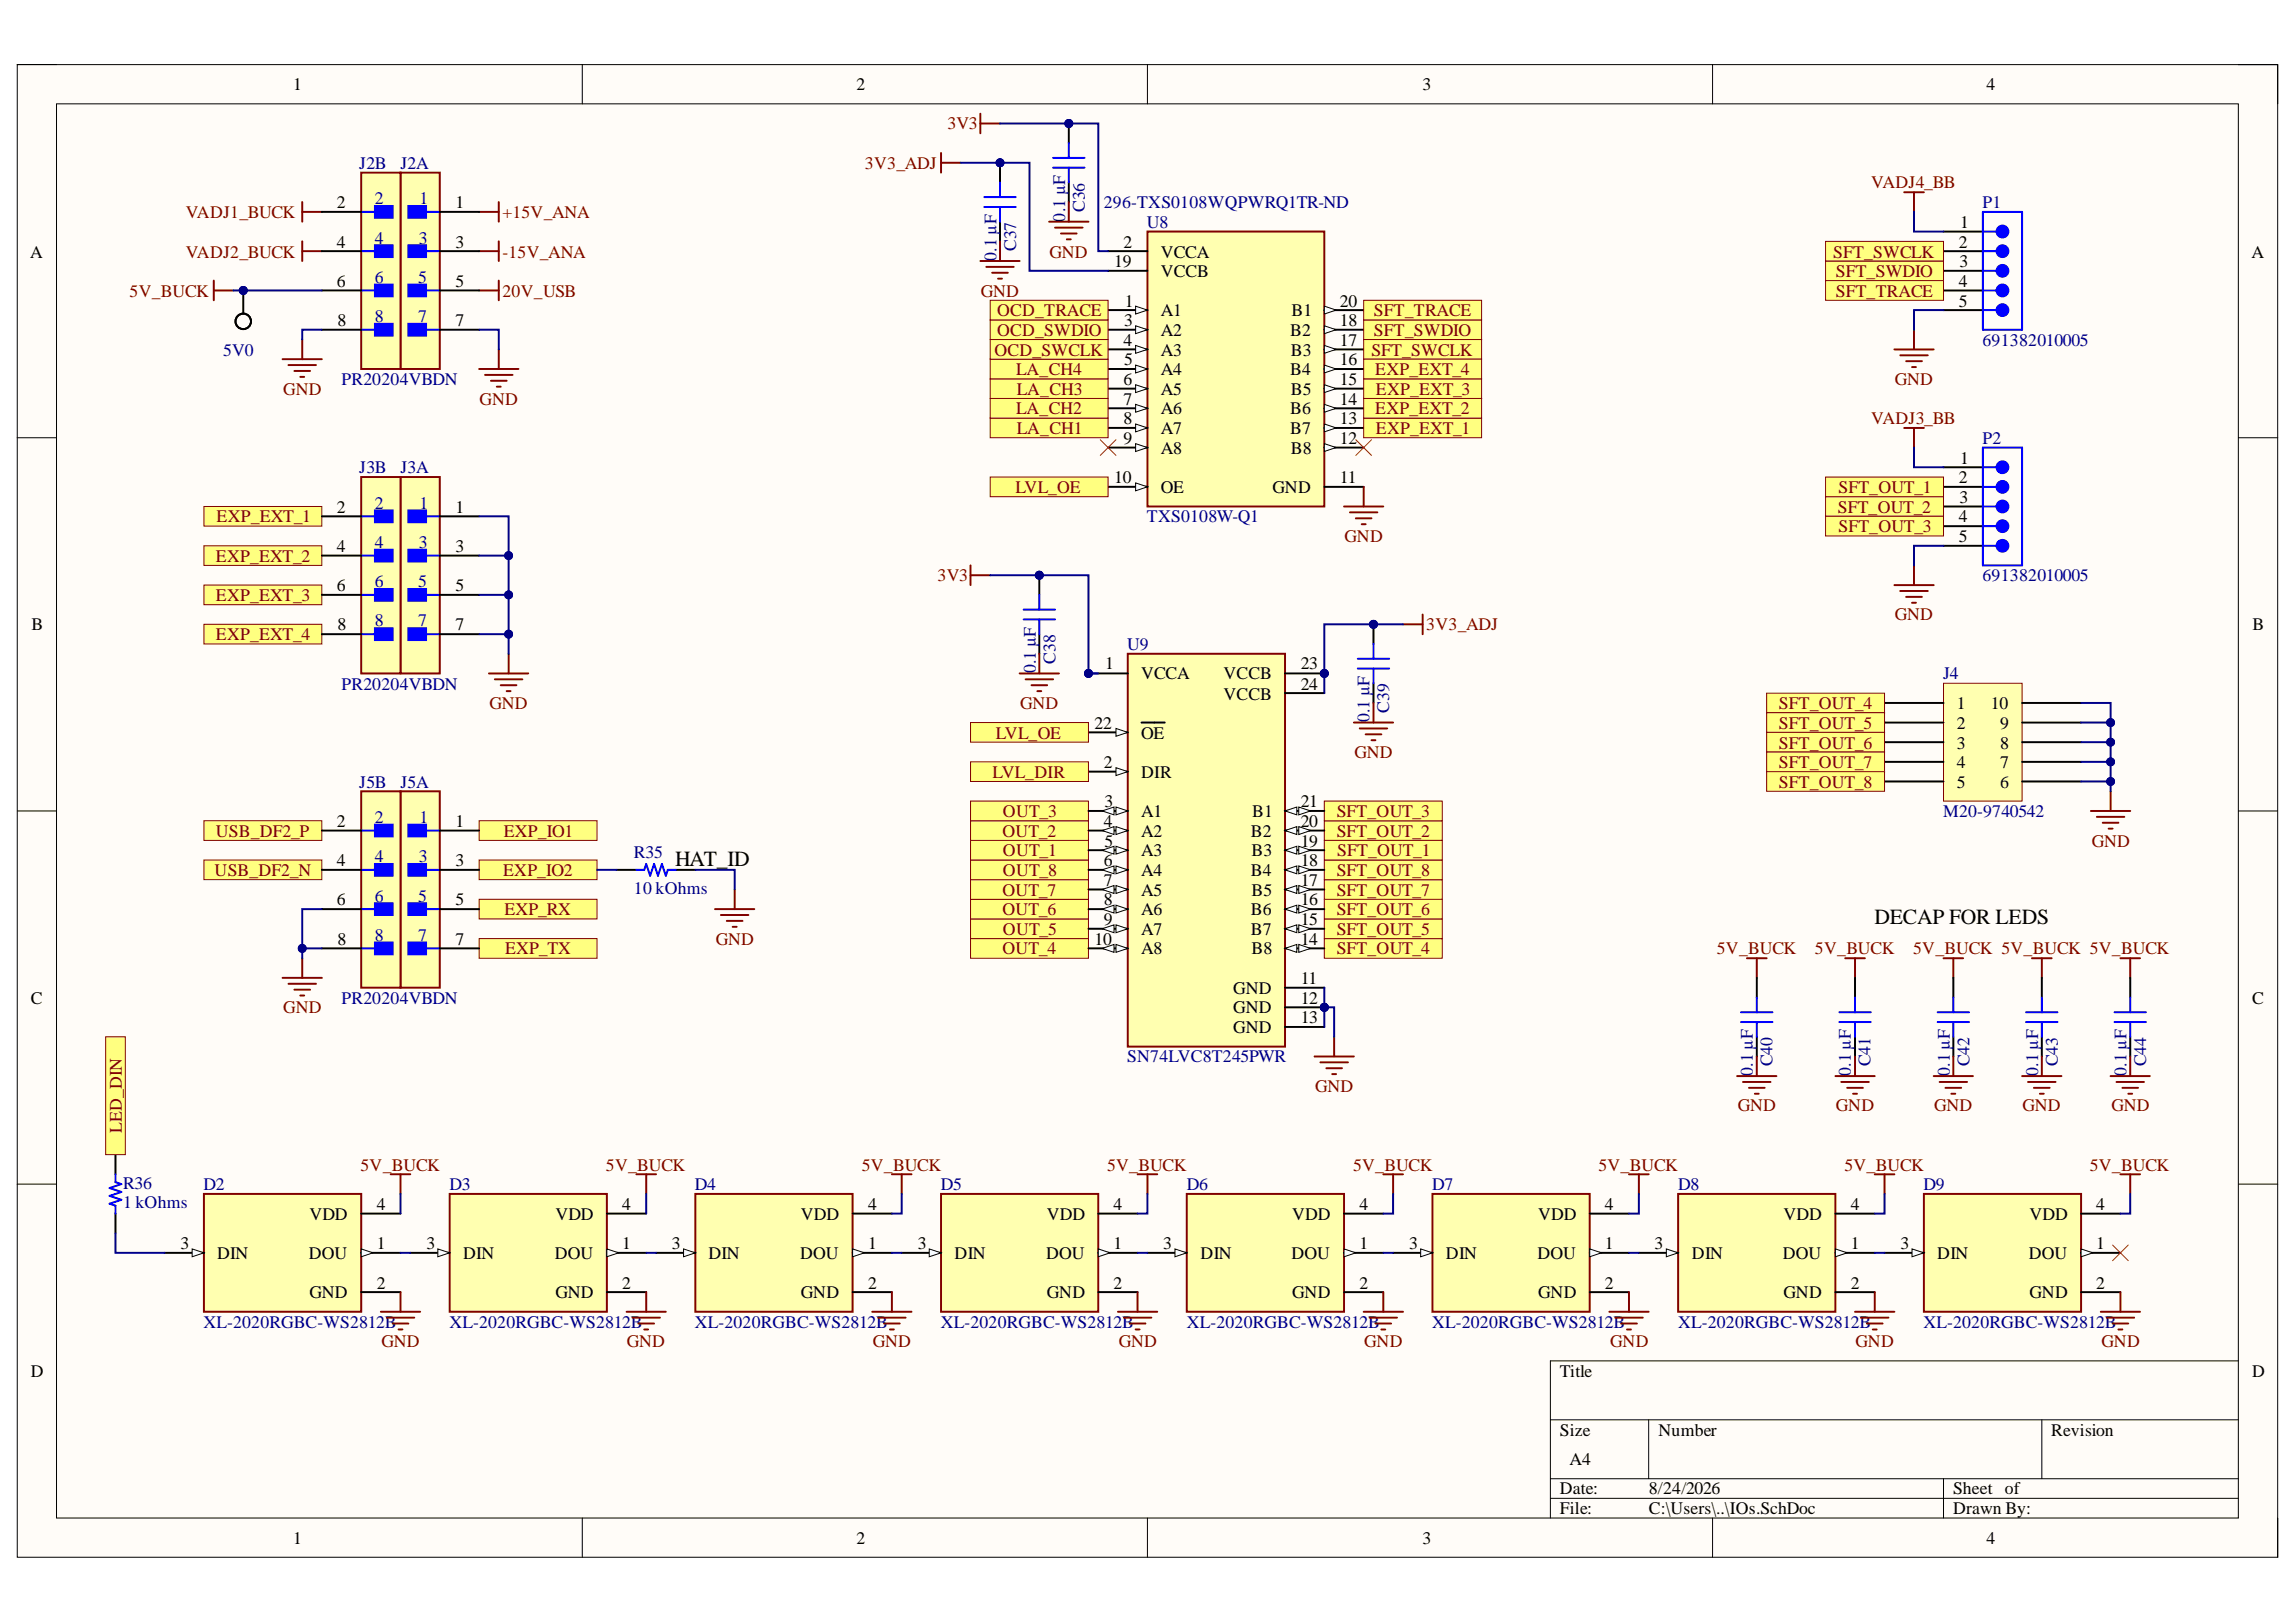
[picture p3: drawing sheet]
<svg xmlns="http://www.w3.org/2000/svg" width="297mm" height="210mm" viewBox="0 0 297 210" stroke-linecap="round" stroke-linejoin="round" font-family="sans-serif">
<defs><g id="words">
<g font-size="2.8">
<text x="87.4" y="112">HAT_ID</text>
<text x="242.5" y="119.6">DECAP FOR LEDS</text>
</g>
<g font-size="2.3">
<text x="37.9" y="11.7">1</text>
<text x="110.8" y="11.7">2</text>
<text x="184" y="11.7">3</text>
<text x="257" y="11.7">4</text>
<text x="43.6" y="26.9">2</text>
<text x="58.9" y="26.9">1</text>
<text x="253.6" y="29.5">1</text>
<text x="3.9" y="33.3">A</text>
<text x="43.6" y="32.1">4</text>
<text x="58.9" y="32.1">3</text>
<text x="144.1" y="34.6">19</text>
<text x="145.3" y="32.1">2</text>
<text x="150.2" y="33.3">VCCA</text>
<text x="150.2" y="35.9">VCCB</text>
<text x="253.4" y="32.1">2</text>
<text x="253.5" y="34.6">3</text>
<text x="291.3" y="33.3">A</text>
<text x="43.6" y="37.1">6</text>
<text x="58.9" y="37.1">5</text>
<text x="145.5" y="39.7">1</text>
<text x="150.2" y="40.9">A1</text>
<text x="167.1" y="40.9">B1</text>
<text x="173.4" y="39.7">20</text>
<text x="253.4" y="37.1">4</text>
<text x="253.4" y="39.7">5</text>
<text x="43.7" y="42.2">8</text>
<text x="58.9" y="42.2">7</text>
<text x="145.3" y="44.8">4</text>
<text x="145.4" y="42.2">3</text>
<text x="145.4" y="47.3">5</text>
<text x="150.2" y="43.5">A2</text>
<text x="150.2" y="46">A3</text>
<text x="166.9" y="43.5">B2</text>
<text x="167" y="46">B3</text>
<text x="173.4" y="42.2">18</text>
<text x="173.4" y="44.8">17</text>
<text x="173.4" y="47.3">16</text>
<text x="145.3" y="49.8">6</text>
<text x="145.3" y="52.4">7</text>
<text x="150.2" y="48.6">A4</text>
<text x="150.2" y="51.1">A5</text>
<text x="150.2" y="53.6">A6</text>
<text x="166.9" y="48.6">B4</text>
<text x="166.9" y="53.6">B6</text>
<text x="167" y="51.1">B5</text>
<text x="173.4" y="49.8">15</text>
<text x="173.4" y="52.4">14</text>
<text x="145.3" y="54.9">8</text>
<text x="145.3" y="57.4">9</text>
<text x="150.2" y="56.2">A7</text>
<text x="150.2" y="58.7">A8</text>
<text x="166.9" y="56.2">B7</text>
<text x="167" y="58.7">B8</text>
<text x="173.4" y="54.9">13</text>
<text x="173.4" y="57.4">12</text>
<text x="253.6" y="60">1</text>
<text x="144.1" y="62.5">10</text>
<text x="150.2" y="63.8">OE</text>
<text x="164.6" y="63.8">GND</text>
<text x="173.4" y="62.5">11</text>
<text x="253.4" y="62.5">2</text>
<text x="253.5" y="65.1">3</text>
<text x="43.6" y="66.3">2</text>
<text x="43.6" y="71.4">4</text>
<text x="58.9" y="66.3">1</text>
<text x="58.9" y="71.4">3</text>
<text x="253.4" y="67.6">4</text>
<text x="253.4" y="70.1">5</text>
<text x="43.6" y="76.5">6</text>
<text x="58.9" y="76.5">5</text>
<text x="4.1" y="81.6">B</text>
<text x="43.7" y="81.6">8</text>
<text x="58.9" y="81.6">7</text>
<text x="291.4" y="81.6">B</text>
<text x="143" y="86.6">1</text>
<text x="147.6" y="87.9">VCCA</text>
<text x="158.3" y="87.9">VCCB</text>
<text x="168.3" y="86.6">23</text>
<text x="168.3" y="89.3">24</text>
<text x="141.6" y="94.3">22</text>
<text x="147.6" y="95.6">OE</text>
<text x="158.3" y="90.5">VCCB</text>
<text x="253.2" y="91.8">1</text>
<text x="253.2" y="94.3">2</text>
<text x="257.6" y="91.8">10</text>
<text x="258.8" y="94.3">9</text>
<text x="142.8" y="99.4">2</text>
<text x="147.6" y="100.7">DIR</text>
<text x="253.2" y="99.4">4</text>
<text x="253.2" y="96.9">3</text>
<text x="253.2" y="101.9">5</text>
<text x="258.8" y="101.9">6</text>
<text x="258.8" y="99.4">7</text>
<text x="258.8" y="96.9">8</text>
<text x="43.6" y="107">2</text>
<text x="58.9" y="107">1</text>
<text x="142.8" y="107">4</text>
<text x="142.9" y="104.5">3</text>
<text x="147.6" y="105.8">A1</text>
<text x="162" y="105.8">B1</text>
<text x="168.3" y="104.5">21</text>
<text x="168.3" y="107">20</text>
<text x="43.6" y="112.1">4</text>
<text x="58.9" y="112.1">3</text>
<text x="142.8" y="112.1">6</text>
<text x="142.9" y="109.6">5</text>
<text x="147.6" y="108.3">A2</text>
<text x="147.6" y="110.8">A3</text>
<text x="147.6" y="113.4">A4</text>
<text x="161.8" y="108.3">B2</text>
<text x="161.8" y="113.4">B4</text>
<text x="161.9" y="110.8">B3</text>
<text x="168.3" y="109.6">19</text>
<text x="168.3" y="112.1">18</text>
<text x="43.6" y="117.2">6</text>
<text x="58.9" y="117.2">5</text>
<text x="142.8" y="114.6">7</text>
<text x="142.8" y="117.2">8</text>
<text x="142.8" y="119.7">9</text>
<text x="147.6" y="115.9">A5</text>
<text x="147.6" y="118.4">A6</text>
<text x="161.8" y="118.4">B6</text>
<text x="161.9" y="115.9">B5</text>
<text x="168.3" y="114.6">17</text>
<text x="168.3" y="117.2">16</text>
<text x="168.3" y="119.7">15</text>
<text x="43.7" y="122.3">8</text>
<text x="58.9" y="122.3">7</text>
<text x="141.6" y="122.3">10</text>
<text x="147.6" y="121">A7</text>
<text x="147.6" y="123.5">A8</text>
<text x="161.8" y="121">B7</text>
<text x="161.9" y="123.5">B8</text>
<text x="168.3" y="122.3">14</text>
<text x="4" y="129.9">C</text>
<text x="159.6" y="128.6">GND</text>
<text x="159.6" y="131.1">GND</text>
<text x="168.3" y="127.3">11</text>
<text x="168.3" y="129.9">12</text>
<text x="291.3" y="129.9">C</text>
<text x="159.6" y="133.7">GND</text>
<text x="168.3" y="132.4">13</text>
<text x="23.4" y="161.7">3</text>
<text x="40" y="157.9">VDD</text>
<text x="48.8" y="156.6">4</text>
<text x="48.8" y="161.7">1</text>
<text x="55.2" y="161.7">3</text>
<text x="71.9" y="157.9">VDD</text>
<text x="80.5" y="156.6">4</text>
<text x="80.5" y="161.7">1</text>
<text x="86.9" y="161.7">3</text>
<text x="103.6" y="157.9">VDD</text>
<text x="112.3" y="156.6">4</text>
<text x="112.3" y="161.7">1</text>
<text x="118.8" y="161.7">3</text>
<text x="135.4" y="157.9">VDD</text>
<text x="144.1" y="156.6">4</text>
<text x="144.1" y="161.7">1</text>
<text x="150.5" y="161.7">3</text>
<text x="167.2" y="157.9">VDD</text>
<text x="175.9" y="156.6">4</text>
<text x="175.9" y="161.7">1</text>
<text x="182.3" y="161.7">3</text>
<text x="199" y="157.9">VDD</text>
<text x="207.6" y="156.6">4</text>
<text x="207.6" y="161.7">1</text>
<text x="214.1" y="161.7">3</text>
<text x="230.7" y="157.9">VDD</text>
<text x="239.5" y="156.6">4</text>
<text x="239.5" y="161.7">1</text>
<text x="245.9" y="161.7">3</text>
<text x="262.6" y="157.9">VDD</text>
<text x="271.2" y="156.6">4</text>
<text x="271.2" y="161.7">1</text>
<text x="28.1" y="162.9">DIN</text>
<text x="40" y="162.9">DOU</text>
<text x="48.8" y="166.8">2</text>
<text x="59.9" y="162.9">DIN</text>
<text x="71.8" y="162.9">DOU</text>
<text x="80.5" y="166.8">2</text>
<text x="91.7" y="162.9">DIN</text>
<text x="103.5" y="162.9">DOU</text>
<text x="112.3" y="166.8">2</text>
<text x="123.5" y="162.9">DIN</text>
<text x="135.3" y="162.9">DOU</text>
<text x="144.1" y="166.8">2</text>
<text x="155.3" y="162.9">DIN</text>
<text x="167.1" y="162.9">DOU</text>
<text x="175.9" y="166.8">2</text>
<text x="187.1" y="162.9">DIN</text>
<text x="198.9" y="162.9">DOU</text>
<text x="207.6" y="166.8">2</text>
<text x="218.9" y="162.9">DIN</text>
<text x="230.7" y="162.9">DOU</text>
<text x="239.5" y="166.8">2</text>
<text x="250.6" y="162.9">DIN</text>
<text x="262.5" y="162.9">DOU</text>
<text x="271.2" y="166.8">2</text>
<text x="40" y="168">GND</text>
<text x="71.9" y="168">GND</text>
<text x="103.6" y="168">GND</text>
<text x="135.4" y="168">GND</text>
<text x="167.2" y="168">GND</text>
<text x="199" y="168">GND</text>
<text x="230.7" y="168">GND</text>
<text x="262.6" y="168">GND</text>
<text x="4" y="178.2">D</text>
<text x="201.8" y="178.2">Title</text>
<text x="291.3" y="178.2">D</text>
<text x="201.8" y="185.8">Size</text>
<text x="214.6" y="185.8">Number</text>
<text x="265.4" y="185.8">Revision</text>
<text x="203.1" y="189.6">A4</text>
<text x="201.8" y="193.4">Date:</text>
<text x="201.8" y="195.9">File:</text>
<text x="213.3" y="193.4">8/24/2026</text>
<text x="213.3" y="195.9">C:\Users\..\IOs.SchDoc</text>
<text x="252.7" y="193.4">Sheet of</text>
<text x="252.7" y="195.9">Drawn By:</text>
<text x="37.9" y="199.7">1</text>
<text x="110.8" y="199.7">2</text>
<text x="184" y="199.7">3</text>
<text x="257" y="199.7">4</text>
</g>
<g font-size="2.3" fill="#800000">
<text x="122.6" y="16.7">3V3</text>
<text x="111.9" y="21.8">3V3_ADJ</text>
<text x="24" y="28.2">VADJ1_BUCK</text>
<text x="65" y="28.2">+15V_ANA</text>
<text x="242.1" y="24.4">VADJ4_BB</text>
<text x="24" y="33.3">VADJ2_BUCK</text>
<text x="65" y="33.3">-15V_ANA</text>
<text x="135.8" y="33.3">GND</text>
<text x="237.2" y="33.3">SFT_SWCLK</text>
<text x="237.5" y="35.9">SFT_SWDIO</text>
<text x="16.8" y="38.4">5V_BUCK</text>
<text x="65" y="38.4">20V_USB</text>
<text x="126.9" y="38.4">GND</text>
<text x="129" y="40.9">OCD_TRACE</text>
<text x="177.8" y="40.9">SFT_TRACE</text>
<text x="237.5" y="38.4">SFT_TRACE</text>
<text x="128.7" y="46">OCD_SWCLK</text>
<text x="129" y="43.5">OCD_SWDIO</text>
<text x="177.4" y="46">SFT_SWCLK</text>
<text x="177.8" y="43.5">SFT_SWDIO</text>
<text x="36.7" y="51.1">GND</text>
<text x="62" y="52.4">GND</text>
<text x="131.5" y="53.6">LA_CH2</text>
<text x="131.5" y="48.6">LA_CH4</text>
<text x="131.5" y="51.1">LA_CH3</text>
<text x="177.9" y="53.6">EXP_EXT_2</text>
<text x="177.9" y="48.6">EXP_EXT_4</text>
<text x="178" y="51.1">EXP_EXT_3</text>
<text x="245.1" y="49.8">GND</text>
<text x="131.5" y="56.2">LA_CH1</text>
<text x="178" y="56.2">EXP_EXT_1</text>
<text x="242.1" y="54.9">VADJ3_BB</text>
<text x="131.4" y="63.8">LVL_OE</text>
<text x="237.9" y="63.8">SFT_OUT_1</text>
<text x="28" y="67.6">EXP_EXT_1</text>
<text x="173.9" y="70.1">GND</text>
<text x="237.8" y="66.3">SFT_OUT_2</text>
<text x="237.9" y="68.9">SFT_OUT_3</text>
<text x="27.9" y="72.7">EXP_EXT_2</text>
<text x="27.9" y="77.7">EXP_EXT_3</text>
<text x="121.3" y="75.2">3V3</text>
<text x="27.9" y="82.8">EXP_EXT_4</text>
<text x="184.5" y="81.6">3V3_ADJ</text>
<text x="245.1" y="80.3">GND</text>
<text x="63.3" y="91.8">GND</text>
<text x="128.8" y="95.6">LVL_OE</text>
<text x="132" y="91.8">GND</text>
<text x="230.1" y="91.8">SFT_OUT_4</text>
<text x="230.1" y="94.3">SFT_OUT_5</text>
<text x="128.4" y="100.7">LVL_DIR</text>
<text x="175.2" y="98.1">GND</text>
<text x="230.1" y="96.9">SFT_OUT_6</text>
<text x="230.1" y="99.4">SFT_OUT_7</text>
<text x="230.1" y="101.9">SFT_OUT_8</text>
<text x="129.8" y="105.8">OUT_3</text>
<text x="172.9" y="105.8">SFT_OUT_3</text>
<text x="27.8" y="113.4">USB_DF2_N</text>
<text x="27.9" y="108.3">USB_DF2_P</text>
<text x="65.1" y="113.4">EXP_IO2</text>
<text x="65.2" y="108.3">EXP_IO1</text>
<text x="129.7" y="108.3">OUT_2</text>
<text x="129.8" y="113.4">OUT_8</text>
<text x="129.8" y="110.8">OUT_1</text>
<text x="172.9" y="113.4">SFT_OUT_8</text>
<text x="172.9" y="108.3">SFT_OUT_2</text>
<text x="173" y="110.8">SFT_OUT_1</text>
<text x="270.6" y="109.6">GND</text>
<text x="65.3" y="118.4">EXP_RX</text>
<text x="129.7" y="118.4">OUT_6</text>
<text x="129.7" y="115.9">OUT_7</text>
<text x="172.9" y="118.4">SFT_OUT_6</text>
<text x="172.9" y="115.9">SFT_OUT_7</text>
<text x="65.3" y="123.5">EXP_TX</text>
<text x="92.6" y="122.3">GND</text>
<text x="129.7" y="123.5">OUT_4</text>
<text x="129.8" y="121">OUT_5</text>
<text x="172.9" y="123.5">SFT_OUT_4</text>
<text x="172.9" y="121">SFT_OUT_5</text>
<text x="222.1" y="123.5">5V_BUCK</text>
<text x="234.8" y="123.5">5V_BUCK</text>
<text x="247.5" y="123.5">5V_BUCK 5V_BUCK 5V_BUCK</text>
<text x="36.7" y="131.1">GND</text>
<text x="170.1" y="141.3">GND</text>
<text x="224.8" y="143.8">GND</text>
<text x="237.5" y="143.8">GND</text>
<text x="250.2" y="143.8">GND</text>
<text x="261.6" y="143.8">GND</text>
<text x="273.1" y="143.8">GND</text>
<text x="15.7" y="146.6" transform="rotate(-90 15.7 146.6)">LED_DIN</text>
<text x="46.6" y="151.5">5V_BUCK</text>
<text x="78.4" y="151.5">5V_BUCK</text>
<text x="111.5" y="151.5">5V_BUCK</text>
<text x="143.2" y="151.5">5V_BUCK</text>
<text x="175" y="151.5">5V_BUCK</text>
<text x="206.8" y="151.5">5V_BUCK</text>
<text x="238.6" y="151.5">5V_BUCK</text>
<text x="270.4" y="151.5">5V_BUCK</text>
<text x="49.3" y="174.4">GND</text>
<text x="81.1" y="174.4">GND</text>
<text x="112.9" y="174.4">GND</text>
<text x="144.7" y="174.4">GND</text>
<text x="176.5" y="174.4">GND</text>
<text x="208.3" y="174.4">GND</text>
<text x="240.1" y="174.4">GND</text>
<text x="271.9" y="174.4">GND</text>
</g>
<g font-size="2.3" fill="#000080">
<text x="46.5" y="21.8">J2B</text>
<text x="51.8" y="21.8">J2A</text>
<text x="48.5" y="26.4">2</text>
<text x="54.3" y="26.4">1</text>
<text x="137.8" y="28.7" transform="rotate(-90 137.8 28.7)">0.1 µF</text>
<text x="140.3" y="27.4" transform="rotate(-90 140.3 27.4)">C36</text>
<text x="142.8" y="26.9">296-TXS0108WQPWRQ1TR-ND</text>
<text x="148.4" y="29.5">U8</text>
<text x="256.5" y="26.9">P1</text>
<text x="48.5" y="31.6">4</text>
<text x="54.2" y="31.6">3</text>
<text x="128.9" y="33.8" transform="rotate(-90 128.9 33.8)">0.1 µF</text>
<text x="131.5" y="32.5" transform="rotate(-90 131.5 32.5)">C37</text>
<text x="48.5" y="36.6">6</text>
<text x="48.5" y="41.7">8</text>
<text x="54.1" y="36.6">5</text>
<text x="54.1" y="41.7">7</text>
<text x="28.9" y="46">5V0</text>
<text x="256.5" y="44.8">691382010005</text>
<text x="44.2" y="49.8">PR20204VBDN</text>
<text x="256.5" y="57.4">P2</text>
<text x="46.5" y="61.3">J3B</text>
<text x="48.5" y="65.8">2</text>
<text x="51.8" y="61.3">J3A</text>
<text x="54.3" y="65.8">1</text>
<text x="48.5" y="70.9">4</text>
<text x="54.2" y="70.9">3</text>
<text x="148.4" y="67.6">TXS0108W-Q1</text>
<text x="48.5" y="76">6</text>
<text x="54.1" y="76">5</text>
<text x="256.5" y="75.2">691382010005</text>
<text x="48.5" y="81">8</text>
<text x="54.1" y="81">7</text>
<text x="44.2" y="89.3">PR20204VBDN</text>
<text x="134" y="87.1" transform="rotate(-90 134 87.1)">0.1 µF</text>
<text x="136.5" y="85.9" transform="rotate(-90 136.5 85.9)">C38</text>
<text x="145.8" y="84.1">U9</text>
<text x="251.4" y="87.9">J4</text>
<text x="177.2" y="93.5" transform="rotate(-90 177.2 93.5)">0.1 µF</text>
<text x="179.7" y="92.2" transform="rotate(-90 179.7 92.2)">C39</text>
<text x="46.5" y="101.9">J5B</text>
<text x="51.8" y="101.9">J5A</text>
<text x="48.5" y="106.5">2</text>
<text x="54.3" y="106.5">1</text>
<text x="251.4" y="105.8">M20-9740542</text>
<text x="48.5" y="111.6">4</text>
<text x="54.2" y="111.6">3</text>
<text x="82" y="111.1">R35</text>
<text x="48.5" y="116.7">6</text>
<text x="54.1" y="116.7">5</text>
<text x="82" y="115.7">10 kOhms</text>
<text x="48.5" y="121.7">8</text>
<text x="54.1" y="121.7">7</text>
<text x="44.2" y="129.9">PR20204VBDN</text>
<text x="145.8" y="137.5">SN74LVC8T245PWR</text>
<text x="229.3" y="138" transform="rotate(-90 229.3 138)">C40</text>
<text x="242" y="138" transform="rotate(-90 242 138)">C41</text>
<text x="254.8" y="138" transform="rotate(-90 254.8 138)">C42</text>
<text x="266.2" y="138" transform="rotate(-90 266.2 138)">C43</text>
<text x="277.6" y="138" transform="rotate(-90 277.6 138)">C44</text>
<text x="226.8" y="139.3" transform="rotate(-90 226.8 139.3)">0.1 µF</text>
<text x="239.5" y="139.3" transform="rotate(-90 239.5 139.3)">0.1 µF</text>
<text x="252.2" y="139.3" transform="rotate(-90 252.2 139.3)">0.1 µF</text>
<text x="263.7" y="139.3" transform="rotate(-90 263.7 139.3)">0.1 µF</text>
<text x="275.1" y="139.3" transform="rotate(-90 275.1 139.3)">0.1 µF</text>
<text x="15.9" y="153.8">R36</text>
<text x="26.3" y="154.1">D2</text>
<text x="58.2" y="154.1">D3</text>
<text x="89.9" y="154.1">D4</text>
<text x="121.7" y="154.1">D5</text>
<text x="153.5" y="154.1">D6</text>
<text x="185.3" y="154.1">D7</text>
<text x="217.1" y="154.1">D8</text>
<text x="248.9" y="154.1">D9</text>
<text x="15.9" y="156.3">1 kOhms</text>
<text x="26.3" y="171.8">XL-2020RGBC-WS2812B</text>
<text x="58.2" y="171.8">XL-2020RGBC-WS2812B</text>
<text x="89.9" y="171.8">XL-2020RGBC-WS2812B</text>
<text x="121.7" y="171.8">XL-2020RGBC-WS2812B</text>
<text x="153.5" y="171.8">XL-2020RGBC-WS2812B</text>
<text x="185.3" y="171.8">XL-2020RGBC-WS2812B</text>
<text x="217.1" y="171.8">XL-2020RGBC-WS2812B</text>
<text x="248.9" y="171.8">XL-2020RGBC-WS2812B</text>
</g>
</g></defs>
<path d="M2.2 8.4h292.5v193.1h-292.5z" fill-rule="evenodd" fill="#fffcf8"/>
<path d="M2.2 8.4h292.5v193.1h-292.5z" fill="none" stroke="#000" stroke-width=".13"/>
<path d="M7.3 13.4h282.3v183h-282.3z" fill-rule="evenodd" fill="#fffcf8"/>
<g fill="none" stroke="#000" stroke-width=".13">
<path d="M2.2 8.4h5.1M7.3 13.4h282.3v183h-282.3zM75.3 8.4v5M148.4 8.4v5M221.6 8.4v5M289.6 8.4h5.1v5M2.2 56.7h5.1M289.6 56.7h5.1M2.2 104.9h5.1M289.6 104.9h5.1M2.2 153.2h5.1M289.6 153.2h5.1"/>
<path d="M289.6 176.1h-89v20.3M75.3 196.4v5.1M148.4 196.4v5.1M200.6 183.7h89M200.6 191.4h89M200.6 193.9h89M213.3 183.7v7.7M221.6 196.4v5.1M251.4 191.4v5M264.2 183.7v7.7M294.7 196.4v5.1"/>
</g>
<path d="M26.4 65.5h15.2v2.6h-15.2z" fill-rule="evenodd" fill="#ffff80"/>
<path d="M26.4 65.5h15.2v2.6h-15.2z" fill="none" stroke="#800000" stroke-width=".13"/>
<path d="M26.4 70.6h15.2v2.6h-15.2z" fill-rule="evenodd" fill="#ffff80"/>
<path d="M26.4 70.6h15.2v2.6h-15.2z" fill="none" stroke="#800000" stroke-width=".13"/>
<path d="M26.4 75.7h15.2v2.6h-15.2z" fill-rule="evenodd" fill="#ffff80"/>
<path d="M26.4 75.7h15.2v2.6h-15.2z" fill="none" stroke="#800000" stroke-width=".13"/>
<path d="M26.4 80.8h15.2v2.5h-15.2z" fill-rule="evenodd" fill="#ffff80"/>
<path d="M26.4 80.8h15.2v2.5h-15.2z" fill="none" stroke="#800000" stroke-width=".13"/>
<g fill="none" stroke="#800000" stroke-width=".25">
<path d="M27.7 36.3v2.6M27.7 37.6h2.5M39.1 26.2v2.5M39.1 31.2v2.6M39.1 27.4h2.5M39.1 32.5h2.5M62 27.4h2.5M62 32.5h2.5M64.5 26.2v2.5M64.5 31.2v2.6M36.6 46.5h5M37.3 47.2h3.6"/>
<path d="M38.1 48h2M38.8 48.8h.6M39.1 43.9v2.6M62 47.8h5.1M62.7 48.5h3.6M63.5 49.3h2M64.3 50h.5M64.5 45.2v2.6M63.3 87.2h5M64 87.9h3.6M64.8 88.7h2M65.5 89.4h.6"/>
<path d="M65.8 84.6v2.6"/>
</g>
<path d="M26.4 106.2h15.2v2.6h-15.2z" fill-rule="evenodd" fill="#ffff80"/>
<path d="M26.4 106.2h15.2v2.6h-15.2z" fill="none" stroke="#800000" stroke-width=".13"/>
<path d="M26.4 111.3h15.2v2.5h-15.2z" fill-rule="evenodd" fill="#ffff80"/>
<path d="M26.4 111.3h15.2v2.5h-15.2z" fill="none" stroke="#800000" stroke-width=".13"/>
<path d="M62 106.2h15.2v2.6h-15.2z" fill-rule="evenodd" fill="#ffff80"/>
<path d="M62 106.2h15.2v2.6h-15.2z" fill="none" stroke="#800000" stroke-width=".13"/>
<path d="M62 121.5h15.2v2.5h-15.2z" fill-rule="evenodd" fill="#ffff80"/>
<path d="M62 121.5h15.2v2.5h-15.2z" fill="none" stroke="#800000" stroke-width=".13"/>
<path d="M62 116.4h15.2v2.5h-15.2z" fill-rule="evenodd" fill="#ffff80"/>
<path d="M62 116.4h15.2v2.5h-15.2z" fill="none" stroke="#800000" stroke-width=".13"/>
<path d="M62 111.3h15.2v2.5h-15.2z" fill-rule="evenodd" fill="#ffff80"/>
<path d="M62 111.3h15.2v2.5h-15.2z" fill="none" stroke="#800000" stroke-width=".13"/>
<path d="M62 37.6h2.5M64.5 36.3v2.6M92.5 117.6h5.1M93.3 118.4h3.5M94 119.2h2.1M94.8 119.9h.5M95 115.1v2.5M36.6 126.5h5M37.3 127.3h3.6M38.1 128.1h2M38.8 128.8h.6M39.1 124v2.5" fill="none" stroke="#800000" stroke-width=".25"/>
<path d="M79.8 112.6h2.5M87.4 112.6h2.6" fill="none" stroke="#000" stroke-width=".25"/>
<path d="M82.3 112.6h1l.3-.8 .5 1.5 .5-1.5 .5 1.5 .5-1.5 .5 1.5 .3-.7h1" fill="none" stroke="#00f" stroke-width=".25"/>
<path d="M148.4 30h22.9v35.5h-22.9z" fill-rule="evenodd" fill="#ffffb0"/>
<path d="M148.4 30h22.9v35.5h-22.9z" fill="none" stroke="#800000" stroke-width=".25"/>
<path d="M143.4 32.5h5M143.4 35h5M143.4 40.1h5" fill="none" stroke="#000" stroke-width=".25"/>
<path d="M146.9 39.6l1.5 .5-1.5 .5z" fill="#f8fcff"/>
<path d="M146.9 39.6l1.5 .5-1.5 .5z" fill="none" stroke="#000" stroke-width=".13"/>
<path d="M143.4 42.7h5" fill="none" stroke="#000" stroke-width=".25"/>
<path d="M146.9 42.2l1.5 .5-1.5 .5z" fill="#f8fcff"/>
<path d="M146.9 42.2l1.5 .5-1.5 .5z" fill="none" stroke="#000" stroke-width=".13"/>
<path d="M143.4 45.2h5" fill="none" stroke="#000" stroke-width=".25"/>
<path d="M146.9 44.7l1.5 .5-1.5 .5z" fill="#f8fcff"/>
<path d="M146.9 44.7l1.5 .5-1.5 .5z" fill="none" stroke="#000" stroke-width=".13"/>
<path d="M143.4 47.8h5" fill="none" stroke="#000" stroke-width=".25"/>
<path d="M146.9 47.2l1.5 .6-1.5 .5z" fill="#f8fcff"/>
<path d="M146.9 47.2l1.5 .6-1.5 .5z" fill="none" stroke="#000" stroke-width=".13"/>
<path d="M143.4 50.3h5" fill="none" stroke="#000" stroke-width=".25"/>
<path d="M146.9 49.8l1.5 .5-1.5 .5z" fill="#f8fcff"/>
<path d="M146.9 49.8l1.5 .5-1.5 .5z" fill="none" stroke="#000" stroke-width=".13"/>
<path d="M143.4 52.8h5" fill="none" stroke="#000" stroke-width=".25"/>
<path d="M146.9 52.3l1.5 .5-1.5 .5z" fill="#f8fcff"/>
<path d="M146.9 52.3l1.5 .5-1.5 .5z" fill="none" stroke="#000" stroke-width=".13"/>
<path d="M143.4 55.4h5" fill="none" stroke="#000" stroke-width=".25"/>
<path d="M146.9 54.9l1.5 .5-1.5 .5z" fill="#f8fcff"/>
<path d="M146.9 54.9l1.5 .5-1.5 .5z" fill="none" stroke="#000" stroke-width=".13"/>
<path d="M143.4 57.9h5" fill="none" stroke="#000" stroke-width=".25"/>
<path d="M146.9 57.4l1.5 .5-1.5 .5z" fill="#f8fcff"/>
<path d="M146.9 57.4l1.5 .5-1.5 .5z" fill="none" stroke="#000" stroke-width=".13"/>
<path d="M171.3 40.1h5.1" fill="none" stroke="#000" stroke-width=".25"/>
<path d="M171.3 39.6l1.6 .5-1.6 .5z" fill="#f8fcff"/>
<path d="M171.3 39.6l1.6 .5-1.6 .5z" fill="none" stroke="#000" stroke-width=".13"/>
<path d="M171.3 42.7h5.1" fill="none" stroke="#000" stroke-width=".25"/>
<path d="M171.3 42.2l1.6 .5-1.6 .5z" fill="#f8fcff"/>
<path d="M171.3 42.2l1.6 .5-1.6 .5z" fill="none" stroke="#000" stroke-width=".13"/>
<path d="M171.3 45.2h5.1" fill="none" stroke="#000" stroke-width=".25"/>
<path d="M171.3 44.7l1.6 .5-1.6 .5z" fill="#f8fcff"/>
<path d="M171.3 44.7l1.6 .5-1.6 .5z" fill="none" stroke="#000" stroke-width=".13"/>
<path d="M171.3 47.8h5.1" fill="none" stroke="#000" stroke-width=".25"/>
<path d="M171.3 47.2l1.6 .6-1.6 .5z" fill="#f8fcff"/>
<path d="M171.3 47.2l1.6 .6-1.6 .5z" fill="none" stroke="#000" stroke-width=".13"/>
<path d="M171.3 50.3h5.1" fill="none" stroke="#000" stroke-width=".25"/>
<path d="M171.3 49.8l1.6 .5-1.6 .5z" fill="#f8fcff"/>
<path d="M171.3 49.8l1.6 .5-1.6 .5z" fill="none" stroke="#000" stroke-width=".13"/>
<path d="M171.3 52.8h5.1" fill="none" stroke="#000" stroke-width=".25"/>
<path d="M171.3 52.3l1.6 .5-1.6 .5z" fill="#f8fcff"/>
<path d="M171.3 52.3l1.6 .5-1.6 .5z" fill="none" stroke="#000" stroke-width=".13"/>
<path d="M171.3 55.4h5.1" fill="none" stroke="#000" stroke-width=".25"/>
<path d="M171.3 54.9l1.6 .5-1.6 .5z" fill="#f8fcff"/>
<path d="M171.3 54.9l1.6 .5-1.6 .5z" fill="none" stroke="#000" stroke-width=".13"/>
<path d="M171.3 57.9h5.1" fill="none" stroke="#000" stroke-width=".25"/>
<path d="M171.3 57.4l1.6 .5-1.6 .5z" fill="#f8fcff"/>
<path d="M171.3 57.4l1.6 .5-1.6 .5z" fill="none" stroke="#000" stroke-width=".13"/>
<path d="M143.4 63h5" fill="none" stroke="#000" stroke-width=".25"/>
<path d="M146.9 62.5l1.5 .5-1.5 .5z" fill="#f8fcff"/>
<path d="M146.9 62.5l1.5 .5-1.5 .5z" fill="none" stroke="#000" stroke-width=".13"/>
<path d="M171.3 63h5.1" fill="none" stroke="#000" stroke-width=".25"/>
<circle cx="138.3" cy="16" r=".51" fill="#000080"/>
<circle cx="138.3" cy="16" r=".51" fill="none" stroke="#000080" stroke-width=".13"/>
<path d="M138.3 16v2.5M138.3 23.6v2.6" fill="none" stroke="#000" stroke-width=".25"/>
<circle cx="138.3" cy="16" r=".51" fill="#000080"/>
<circle cx="138.3" cy="16" r=".51" fill="none" stroke="#000080" stroke-width=".13"/>
<path d="M138.3 18.5v1.9M136.2 20.4h4.1M136.2 21.7h4.1M138.3 21.7v1.9" fill="none" stroke="#00f" stroke-width=".25"/>
<path d="M135.7 28.7h5.1M136.5 29.5h3.6M137.3 30.2h2M138 31h.5M138.3 26.2v2.5" fill="none" stroke="#800000" stroke-width=".25"/>
<circle cx="129.4" cy="21.1" r=".51" fill="#000080"/>
<circle cx="129.4" cy="21.1" r=".51" fill="none" stroke="#000080" stroke-width=".13"/>
<path d="M129.4 21.1v2.5M129.4 28.7v2.5" fill="none" stroke="#000" stroke-width=".25"/>
<circle cx="129.4" cy="21.1" r=".51" fill="#000080"/>
<circle cx="129.4" cy="21.1" r=".51" fill="none" stroke="#000080" stroke-width=".13"/>
<path d="M127.3 25.5h4.1M127.3 26.8h4.1M129.4 23.6v1.9M129.4 26.8v1.9" fill="none" stroke="#00f" stroke-width=".25"/>
<path d="M126.8 33.8h5.1M127.6 34.5h3.6M128.4 35.3h2M129.1 36.1h.5M129.4 31.2v2.6M173.9 65.5h5.1M174.6 66.3h3.6M175.4 67.1h2M176.2 67.8h.5M176.4 63v2.5" fill="none" stroke="#800000" stroke-width=".25"/>
<path d="M128.1 61.7h15.3v2.6h-15.3z" fill-rule="evenodd" fill="#ffff80"/>
<path d="M128.1 61.7h15.3v2.6h-15.3z" fill="none" stroke="#800000" stroke-width=".13"/>
<path d="M121.7 19.8v2.5M126.8 14.7v2.6M126.8 16h2.6M121.7 21.1h2.6" fill="none" stroke="#800000" stroke-width=".25"/>
<path d="M26.4 154.5h20.3v15.3h-20.3z" fill-rule="evenodd" fill="#ffffb0"/>
<path d="M26.4 154.5h20.3v15.3h-20.3z" fill="none" stroke="#800000" stroke-width=".25"/>
<path d="M21.3 162.1h5.1" fill="none" stroke="#000" stroke-width=".25"/>
<path d="M24.9 161.6l1.5 .5-1.5 .5z" fill="#f8fcff"/>
<path d="M24.9 161.6l1.5 .5-1.5 .5z" fill="none" stroke="#000" stroke-width=".13"/>
<path d="M46.7 157h5.1M46.7 162.1h5.1" fill="none" stroke="#000" stroke-width=".25"/>
<path d="M46.7 161.6l1.6 .5-1.6 .5z" fill="#f8fcff"/>
<path d="M46.7 161.6l1.6 .5-1.6 .5z" fill="none" stroke="#000" stroke-width=".13"/>
<path d="M46.7 167.2h5.1" fill="none" stroke="#000" stroke-width=".25"/>
<path d="M50.5 152h2.6M51.8 152v2.5M49.3 169.8h5.1M50 170.5h3.6M50.8 171.3h2M51.6 172h.5M51.8 167.2v2.6" fill="none" stroke="#800000" stroke-width=".25"/>
<path d="M58.2 154.5h20.3v15.3h-20.3z" fill-rule="evenodd" fill="#ffffb0"/>
<path d="M58.2 154.5h20.3v15.3h-20.3z" fill="none" stroke="#800000" stroke-width=".25"/>
<path d="M53.1 162.1h5.1" fill="none" stroke="#000" stroke-width=".25"/>
<path d="M56.6 161.6l1.6 .5-1.6 .5z" fill="#f8fcff"/>
<path d="M56.6 161.6l1.6 .5-1.6 .5z" fill="none" stroke="#000" stroke-width=".13"/>
<path d="M78.5 157h5.1M78.5 162.1h5.1" fill="none" stroke="#000" stroke-width=".25"/>
<path d="M78.5 161.6l1.5 .5-1.5 .5z" fill="#f8fcff"/>
<path d="M78.5 161.6l1.5 .5-1.5 .5z" fill="none" stroke="#000" stroke-width=".13"/>
<path d="M78.5 167.2h5.1" fill="none" stroke="#000" stroke-width=".25"/>
<path d="M82.3 152h2.6M83.6 152v2.5M81.1 169.8h5M81.8 170.5h3.6M82.6 171.3h2M83.3 172h.6M83.6 167.2v2.6" fill="none" stroke="#800000" stroke-width=".25"/>
<path d="M90 154.5h20.3v15.3h-20.3z" fill-rule="evenodd" fill="#ffffb0"/>
<path d="M90 154.5h20.3v15.3h-20.3z" fill="none" stroke="#800000" stroke-width=".25"/>
<path d="M84.9 162.1h5.1" fill="none" stroke="#000" stroke-width=".25"/>
<path d="M88.4 161.6l1.6 .5-1.6 .5z" fill="#f8fcff"/>
<path d="M88.4 161.6l1.6 .5-1.6 .5z" fill="none" stroke="#000" stroke-width=".13"/>
<path d="M110.3 157h5.1M110.3 162.1h5.1" fill="none" stroke="#000" stroke-width=".25"/>
<path d="M110.3 161.6l1.5 .5-1.5 .5z" fill="#f8fcff"/>
<path d="M110.3 161.6l1.5 .5-1.5 .5z" fill="none" stroke="#000" stroke-width=".13"/>
<path d="M110.3 167.2h5.1" fill="none" stroke="#000" stroke-width=".25"/>
<path d="M115.4 152h2.5M116.7 152v2.5M112.8 169.8h5.1M113.6 170.5h3.6M114.4 171.3h2M115.1 172h.5M115.4 167.2v2.6" fill="none" stroke="#800000" stroke-width=".25"/>
<path d="M121.7 154.5h20.4v15.3h-20.4z" fill-rule="evenodd" fill="#ffffb0"/>
<path d="M121.7 154.5h20.4v15.3h-20.4z" fill="none" stroke="#800000" stroke-width=".25"/>
<path d="M116.7 162.1h5" fill="none" stroke="#000" stroke-width=".25"/>
<path d="M120.2 161.6l1.5 .5-1.5 .5z" fill="#f8fcff"/>
<path d="M120.2 161.6l1.5 .5-1.5 .5z" fill="none" stroke="#000" stroke-width=".13"/>
<path d="M142.1 157h5.1M142.1 162.1h5.1" fill="none" stroke="#000" stroke-width=".25"/>
<path d="M142.1 161.6l1.5 .5-1.5 .5z" fill="#f8fcff"/>
<path d="M142.1 161.6l1.5 .5-1.5 .5z" fill="none" stroke="#000" stroke-width=".13"/>
<path d="M142.1 167.2h5.1" fill="none" stroke="#000" stroke-width=".25"/>
<path d="M147.2 152h2.5M148.4 152v2.5M144.6 169.8h5.1M145.4 170.5h3.6M146.2 171.3h2M146.9 172h.5M147.2 167.2v2.6" fill="none" stroke="#800000" stroke-width=".25"/>
<path d="M153.5 154.5h20.4v15.3h-20.4z" fill-rule="evenodd" fill="#ffffb0"/>
<path d="M153.5 154.5h20.4v15.3h-20.4z" fill="none" stroke="#800000" stroke-width=".25"/>
<path d="M148.4 162.1h5.1" fill="none" stroke="#000" stroke-width=".25"/>
<path d="M152 161.6l1.5 .5-1.5 .5z" fill="#f8fcff"/>
<path d="M152 161.6l1.5 .5-1.5 .5z" fill="none" stroke="#000" stroke-width=".13"/>
<path d="M173.9 157.1h5.1M173.9 162.1h5.1" fill="none" stroke="#000" stroke-width=".25"/>
<path d="M173.9 161.6l1.5 .5-1.5 .5z" fill="#f8fcff"/>
<path d="M173.9 161.6l1.5 .5-1.5 .5z" fill="none" stroke="#000" stroke-width=".13"/>
<path d="M173.9 167.2h5.1" fill="none" stroke="#000" stroke-width=".25"/>
<path d="M179 152h2.5M180.2 152v2.5M176.4 169.8h5.1M177.2 170.5h3.5M177.9 171.3h2.1M178.7 172.1h.5M179 167.2v2.6" fill="none" stroke="#800000" stroke-width=".25"/>
<path d="M185.3 154.5h20.4v15.3h-20.4z" fill-rule="evenodd" fill="#ffffb0"/>
<path d="M185.3 154.5h20.4v15.3h-20.4z" fill="none" stroke="#800000" stroke-width=".25"/>
<path d="M180.2 162.1h5.1" fill="none" stroke="#000" stroke-width=".25"/>
<path d="M183.8 161.6l1.5 .5-1.5 .5z" fill="#f8fcff"/>
<path d="M183.8 161.6l1.5 .5-1.5 .5z" fill="none" stroke="#000" stroke-width=".13"/>
<path d="M205.7 157.1h5M205.7 162.1h5" fill="none" stroke="#000" stroke-width=".25"/>
<path d="M205.7 161.6l1.5 .5-1.5 .5z" fill="#f8fcff"/>
<path d="M205.7 161.6l1.5 .5-1.5 .5z" fill="none" stroke="#000" stroke-width=".13"/>
<path d="M205.7 167.2h5" fill="none" stroke="#000" stroke-width=".25"/>
<path d="M210.7 152h2.6M212 152v2.5M208.2 169.8h5.1M209 170.5h3.5M209.7 171.3h2.1M210.5 172.1h.5M210.7 167.2v2.6" fill="none" stroke="#800000" stroke-width=".25"/>
<path d="M217.1 154.5h20.3v15.3h-20.3z" fill-rule="evenodd" fill="#ffffb0"/>
<path d="M217.1 154.5h20.3v15.3h-20.3z" fill="none" stroke="#800000" stroke-width=".25"/>
<path d="M212 162.1h5.1" fill="none" stroke="#000" stroke-width=".25"/>
<path d="M215.6 161.6l1.5 .5-1.5 .5z" fill="#f8fcff"/>
<path d="M215.6 161.6l1.5 .5-1.5 .5z" fill="none" stroke="#000" stroke-width=".13"/>
<path d="M237.4 157.1h5.1M237.4 162.1h5.1" fill="none" stroke="#000" stroke-width=".25"/>
<path d="M237.4 161.6l1.6 .5-1.6 .5z" fill="#f8fcff"/>
<path d="M237.4 161.6l1.6 .5-1.6 .5z" fill="none" stroke="#000" stroke-width=".13"/>
<path d="M227.3 126.5v2.6M227.3 134.2v2.5M240 126.5v2.6M240 134.2v2.5M252.7 126.5v2.6M252.7 134.2v2.5M264.2 126.5v2.6M264.2 134.2v2.5M275.6 126.5v2.6M275.6 134.2v2.5M237.4 167.2h5.1" fill="none" stroke="#000" stroke-width=".25"/>
<g fill="none" stroke="#800000" stroke-width=".25">
<path d="M224.7 139.3h5.1M226 124h2.6M227.3 124v2.5M227.3 136.7v2.6M237.4 139.3h5.1M238.7 124h2.6M240 124v2.5M240 136.7v2.6M250.2 139.3h5M251.4 124h2.6M252.7 124v2.5M252.7 136.7v2.6"/>
<path d="M261.6 139.3h5.1M262.9 124h2.5M264.2 124v2.5M264.2 136.7v2.6M273.1 139.3h5M274.3 124h2.6M275.6 124v2.5M275.6 136.7v2.6M225.5 140h3.6M226.3 140.8h2M227 141.5h.5M238.2 140h3.6"/>
<path d="M239 140.8h2M239.7 141.5h.5M242.5 152h2.6M243.8 152v2.5M250.9 140h3.6M251.7 140.8h2M252.5 141.5h.5M262.4 140h3.5M263.1 140.8h2.1M263.9 141.5h.5M273.8 140h3.6M274.6 140.8h2"/>
<path d="M275.3 141.5h.5M240 169.8h5.1M240.8 170.5h3.5M241.5 171.3h2.1M242.3 172.1h.5M242.5 167.2v2.6"/>
</g>
<g fill="none" stroke="#00f" stroke-width=".25">
<path d="M225.2 131h4.1M225.2 132.3h4.1M227.3 129.1v1.9M227.3 132.3v1.9M238 131h4M238 132.3h4M240 129.1v1.9M240 132.3v1.9M250.7 131h4M250.7 132.3h4M252.7 129.1v1.9M252.7 132.3v1.9"/>
<path d="M262.1 131h4.1M262.1 132.3h4.1M264.2 129.1v1.9M264.2 132.3v1.9M273.6 131h4M273.6 132.3h4M275.6 129.1v1.9M275.6 132.3v1.9"/>
</g>
<circle cx="134.5" cy="74.4" r=".51" fill="#000080"/>
<circle cx="134.5" cy="74.4" r=".51" fill="none" stroke="#000080" stroke-width=".13"/>
<path d="M134.5 74.4v2.6M134.5 82.1v2.5" fill="none" stroke="#000" stroke-width=".25"/>
<circle cx="134.5" cy="74.4" r=".51" fill="#000080"/>
<circle cx="134.5" cy="74.4" r=".51" fill="none" stroke="#000080" stroke-width=".13"/>
<path d="M132.4 78.9h4.1M134.5 77v1.9M132.4 80.2h4.1M134.5 80.2v1.9" fill="none" stroke="#00f" stroke-width=".25"/>
<path d="M131.9 87.2h5.1M132.7 87.9h3.5M133.4 88.7h2.1M134.2 89.4h.5M134.5 84.6v2.6" fill="none" stroke="#800000" stroke-width=".25"/>
<circle cx="177.7" cy="80.8" r=".51" fill="#000080"/>
<circle cx="177.7" cy="80.8" r=".51" fill="none" stroke="#000080" stroke-width=".13"/>
<path d="M177.7 80.8v2.5M177.7 88.4v2.6" fill="none" stroke="#000" stroke-width=".25"/>
<circle cx="177.7" cy="80.8" r=".51" fill="#000080"/>
<circle cx="177.7" cy="80.8" r=".51" fill="none" stroke="#000080" stroke-width=".13"/>
<path d="M256.5 30h1.8M256.5 32.5h1.8M256.5 35h1.8M256.5 37.6h1.8M256.5 27.4h5.1v15.3h-5.1zM256.5 40.1h1.8M175.7 85.2h4M175.7 86.5h4M177.7 83.3v1.9M177.7 86.5v1.9" fill="none" stroke="#00f" stroke-width=".25"/>
<g fill="none" stroke="#800000" stroke-width=".25">
<path d="M125.6 73.2v2.5M125.6 74.4h2.5M184 79.5v2.6M175.2 93.5h5M175.9 94.3h3.6M176.7 95h2M177.4 95.8h.5M177.7 91v2.5M181.5 80.8h2.5M170.1 136.7h5.1M170.8 137.5h3.6M171.6 138.2h2"/>
<path d="M172.3 139h.6M172.6 134.2v2.5"/>
</g>
<path d="M251.4 30h5.1M251.4 32.5h5.1M251.4 35h5.1M251.4 37.6h5.1M251.4 40.1h5.1" fill="none" stroke="#000" stroke-width=".25"/>
<circle cx="259.1" cy="32.5" r=".76" fill="#00f"/>
<circle cx="259.1" cy="32.5" r=".76" fill="none" stroke="#00f" stroke-width=".25"/>
<circle cx="259.1" cy="35" r=".76" fill="#00f"/>
<circle cx="259.1" cy="35" r=".76" fill="none" stroke="#00f" stroke-width=".25"/>
<circle cx="259.1" cy="37.6" r=".76" fill="#00f"/>
<circle cx="259.1" cy="37.6" r=".76" fill="none" stroke="#00f" stroke-width=".25"/>
<circle cx="259.1" cy="40.1" r=".76" fill="#00f"/>
<circle cx="259.1" cy="40.1" r=".76" fill="none" stroke="#00f" stroke-width=".25"/>
<circle cx="259.1" cy="30" r=".76" fill="#00f"/>
<circle cx="259.1" cy="30" r=".76" fill="none" stroke="#00f" stroke-width=".25"/>
<path d="M245.1 45.2h5.1M245.8 46h3.6M246.6 46.7h2M247.4 47.5h.5M247.6 42.7v2.5" fill="none" stroke="#800000" stroke-width=".25"/>
<path d="M236.2 33.8h15.2v2.5h-15.2z" fill-rule="evenodd" fill="#ffff80"/>
<path d="M236.2 33.8h15.2v2.5h-15.2z" fill="none" stroke="#800000" stroke-width=".13"/>
<path d="M236.2 31.2h15.2v2.6h-15.2z" fill-rule="evenodd" fill="#ffff80"/>
<path d="M236.2 31.2h15.2v2.6h-15.2z" fill="none" stroke="#800000" stroke-width=".13"/>
<path d="M236.2 36.3h15.2v2.6h-15.2z" fill-rule="evenodd" fill="#ffff80"/>
<path d="M236.2 36.3h15.2v2.6h-15.2z" fill="none" stroke="#800000" stroke-width=".13"/>
<path d="M251.4 60.5h5.1M251.4 63h5.1M251.4 65.5h5.1M251.4 68.1h5.1M251.4 70.6h5.1" fill="none" stroke="#000" stroke-width=".25"/>
<path d="M256.5 57.9h5.1v15.3h-5.1zM256.5 60.5h1.8M256.5 63h1.8M256.5 65.5h1.8M256.5 68.1h1.8M256.5 70.6h1.8" fill="none" stroke="#00f" stroke-width=".25"/>
<circle cx="259.1" cy="63" r=".76" fill="#00f"/>
<circle cx="259.1" cy="63" r=".76" fill="none" stroke="#00f" stroke-width=".25"/>
<circle cx="259.1" cy="65.5" r=".76" fill="#00f"/>
<circle cx="259.1" cy="65.5" r=".76" fill="none" stroke="#00f" stroke-width=".25"/>
<circle cx="259.1" cy="68.1" r=".76" fill="#00f"/>
<circle cx="259.1" cy="68.1" r=".76" fill="none" stroke="#00f" stroke-width=".25"/>
<circle cx="259.1" cy="70.6" r=".76" fill="#00f"/>
<circle cx="259.1" cy="70.6" r=".76" fill="none" stroke="#00f" stroke-width=".25"/>
<circle cx="259.1" cy="60.5" r=".76" fill="#00f"/>
<circle cx="259.1" cy="60.5" r=".76" fill="none" stroke="#00f" stroke-width=".25"/>
<path d="M245.1 75.7h5.1M245.8 76.5h3.6M246.6 77.2h2M247.4 78h.5M247.6 73.2v2.5" fill="none" stroke="#800000" stroke-width=".25"/>
<path d="M236.2 64.3h15.2v2.5h-15.2z" fill-rule="evenodd" fill="#ffff80"/>
<path d="M236.2 64.3h15.2v2.5h-15.2z" fill="none" stroke="#800000" stroke-width=".13"/>
<path d="M236.2 61.7h15.2v2.6h-15.2z" fill-rule="evenodd" fill="#ffff80"/>
<path d="M236.2 61.7h15.2v2.6h-15.2z" fill="none" stroke="#800000" stroke-width=".13"/>
<path d="M236.2 66.8h15.2v2.6h-15.2z" fill-rule="evenodd" fill="#ffff80"/>
<path d="M236.2 66.8h15.2v2.6h-15.2z" fill="none" stroke="#800000" stroke-width=".13"/>
<path d="M251.4 88.4h10.2v15.3h-10.2z" fill-rule="evenodd" fill="#ffffb0"/>
<path d="M251.4 88.4h10.2v15.3h-10.2z" fill="none" stroke="#800000" stroke-width=".13"/>
<path d="M243.8 98.6h7.6M243.8 91h7.6M243.8 93.5h7.6M243.8 96h7.6M261.6 98.6h7.6M261.6 91h7.6M261.6 93.5h7.6M261.6 96h7.6M243.8 101.1h7.6M261.6 101.1h7.6" fill="none" stroke="#000" stroke-width=".25"/>
<path d="M228.6 89.7h15.2v2.5h-15.2z" fill-rule="evenodd" fill="#ffff80"/>
<path d="M228.6 89.7h15.2v2.5h-15.2z" fill="none" stroke="#800000" stroke-width=".13"/>
<path d="M228.6 92.2h15.2v2.6h-15.2z" fill-rule="evenodd" fill="#ffff80"/>
<path d="M228.6 92.2h15.2v2.6h-15.2z" fill="none" stroke="#800000" stroke-width=".13"/>
<path d="M228.6 94.8h15.2v2.5h-15.2z" fill-rule="evenodd" fill="#ffff80"/>
<path d="M228.6 94.8h15.2v2.5h-15.2z" fill="none" stroke="#800000" stroke-width=".13"/>
<path d="M228.6 97.3h15.2v2.6h-15.2z" fill-rule="evenodd" fill="#ffff80"/>
<path d="M228.6 97.3h15.2v2.6h-15.2z" fill="none" stroke="#800000" stroke-width=".13"/>
<path d="M228.6 99.9h15.2v2.5h-15.2z" fill-rule="evenodd" fill="#ffff80"/>
<path d="M228.6 99.9h15.2v2.5h-15.2z" fill="none" stroke="#800000" stroke-width=".13"/>
<path d="M270.5 104.9h5.1M271.3 105.7h3.5M272 106.5h2.1M272.8 107.2h.5M273.1 102.4v2.5" fill="none" stroke="#800000" stroke-width=".25"/>
<path d="M142.3 56.9l2.1 2M144.4 56.9l-2.1 2M175.4 56.9l2 2M177.4 56.9l-2 2" fill="none" stroke="#f00" stroke-width=".13"/>
<path d="M51.8 22.3h5.1v25.5h-5.1z" fill-rule="evenodd" fill="#ffffb0"/>
<path d="M51.8 22.3h5.1v25.5h-5.1z" fill="none" stroke="#800000" stroke-width=".25"/>
<path d="M52.8 26.7h2.3v1.5h-2.3z" fill-rule="evenodd" fill="#00f"/>
<path d="M52.8 26.7h2.3v1.5h-2.3zM55.1 27.4h1.8" fill="none" stroke="#00f" stroke-width=".25"/>
<path d="M52.8 31.7h2.3v1.6h-2.3z" fill-rule="evenodd" fill="#00f"/>
<path d="M52.8 31.7h2.3v1.6h-2.3zM55.1 32.5h1.8" fill="none" stroke="#00f" stroke-width=".25"/>
<path d="M52.8 36.8h2.3v1.5h-2.3z" fill-rule="evenodd" fill="#00f"/>
<path d="M52.8 36.8h2.3v1.5h-2.3zM55.1 37.6h1.8" fill="none" stroke="#00f" stroke-width=".25"/>
<path d="M52.8 41.9h2.3v1.5h-2.3z" fill-rule="evenodd" fill="#00f"/>
<path d="M52.8 41.9h2.3v1.5h-2.3zM55.1 42.7h1.8" fill="none" stroke="#00f" stroke-width=".25"/>
<path d="M56.9 27.4h5.1M56.9 32.5h5.1M56.9 37.6h5.1M56.9 42.7h5.1" fill="none" stroke="#000" stroke-width=".25"/>
<path d="M46.7 22.3h5.1v25.5h-5.1z" fill-rule="evenodd" fill="#ffffb0"/>
<path d="M46.7 22.3h5.1v25.5h-5.1z" fill="none" stroke="#800000" stroke-width=".25"/>
<path d="M48.5 26.7h2.3v1.5h-2.3z" fill-rule="evenodd" fill="#00f"/>
<path d="M46.7 27.4h1.8M48.5 26.7h2.3v1.5h-2.3z" fill="none" stroke="#00f" stroke-width=".25"/>
<path d="M48.5 31.7h2.3v1.6h-2.3z" fill-rule="evenodd" fill="#00f"/>
<path d="M46.7 32.5h1.8M48.5 31.7h2.3v1.6h-2.3z" fill="none" stroke="#00f" stroke-width=".25"/>
<path d="M48.5 36.8h2.3v1.5h-2.3z" fill-rule="evenodd" fill="#00f"/>
<path d="M46.7 37.6h1.8M48.5 36.8h2.3v1.5h-2.3z" fill="none" stroke="#00f" stroke-width=".25"/>
<path d="M48.5 41.9h2.3v1.5h-2.3z" fill-rule="evenodd" fill="#00f"/>
<path d="M46.7 42.7h1.8M48.5 41.9h2.3v1.5h-2.3z" fill="none" stroke="#00f" stroke-width=".25"/>
<path d="M41.6 27.4h5.1M41.6 32.5h5.1M41.6 37.6h5.1M41.6 42.7h5.1" fill="none" stroke="#000" stroke-width=".25"/>
<path d="M51.8 61.7h5.1v25.5h-5.1z" fill-rule="evenodd" fill="#ffffb0"/>
<path d="M51.8 61.7h5.1v25.5h-5.1z" fill="none" stroke="#800000" stroke-width=".25"/>
<path d="M52.8 66.1h2.3v1.5h-2.3z" fill-rule="evenodd" fill="#00f"/>
<path d="M52.8 66.1h2.3v1.5h-2.3zM55.1 66.8h1.8" fill="none" stroke="#00f" stroke-width=".25"/>
<path d="M52.8 71.1h2.3v1.6h-2.3z" fill-rule="evenodd" fill="#00f"/>
<path d="M52.8 71.1h2.3v1.6h-2.3zM55.1 71.9h1.8" fill="none" stroke="#00f" stroke-width=".25"/>
<path d="M52.8 76.2h2.3v1.5h-2.3z" fill-rule="evenodd" fill="#00f"/>
<path d="M52.8 76.2h2.3v1.5h-2.3zM55.1 77h1.8" fill="none" stroke="#00f" stroke-width=".25"/>
<path d="M52.8 81.3h2.3v1.5h-2.3z" fill-rule="evenodd" fill="#00f"/>
<path d="M52.8 81.3h2.3v1.5h-2.3zM55.1 82.1h1.8" fill="none" stroke="#00f" stroke-width=".25"/>
<path d="M56.9 66.8h5.1M56.9 71.9h5.1M56.9 77h5.1M56.9 82.1h5.1" fill="none" stroke="#000" stroke-width=".25"/>
<path d="M46.7 61.7h5.1v25.5h-5.1z" fill-rule="evenodd" fill="#ffffb0"/>
<path d="M46.7 61.7h5.1v25.5h-5.1z" fill="none" stroke="#800000" stroke-width=".25"/>
<path d="M48.5 66.1h2.3v1.5h-2.3z" fill-rule="evenodd" fill="#00f"/>
<path d="M46.7 66.8h1.8M48.5 66.1h2.3v1.5h-2.3z" fill="none" stroke="#00f" stroke-width=".25"/>
<path d="M48.5 71.1h2.3v1.6h-2.3z" fill-rule="evenodd" fill="#00f"/>
<path d="M46.7 71.9h1.8M48.5 71.1h2.3v1.6h-2.3z" fill="none" stroke="#00f" stroke-width=".25"/>
<path d="M48.5 76.2h2.3v1.5h-2.3z" fill-rule="evenodd" fill="#00f"/>
<path d="M46.7 77h1.8M48.5 76.2h2.3v1.5h-2.3z" fill="none" stroke="#00f" stroke-width=".25"/>
<path d="M48.5 81.3h2.3v1.5h-2.3z" fill-rule="evenodd" fill="#00f"/>
<path d="M46.7 82.1h1.8M48.5 81.3h2.3v1.5h-2.3z" fill="none" stroke="#00f" stroke-width=".25"/>
<path d="M41.6 66.8h5.1M41.6 71.9h5.1M41.6 77h5.1M41.6 82.1h5.1" fill="none" stroke="#000" stroke-width=".25"/>
<path d="M51.8 102.4h5.1v25.4h-5.1z" fill-rule="evenodd" fill="#ffffb0"/>
<path d="M51.8 102.4h5.1v25.4h-5.1z" fill="none" stroke="#800000" stroke-width=".25"/>
<path d="M52.8 106.7h2.3v1.5h-2.3z" fill-rule="evenodd" fill="#00f"/>
<path d="M52.8 106.7h2.3v1.5h-2.3zM55.1 107.5h1.8" fill="none" stroke="#00f" stroke-width=".25"/>
<path d="M52.8 111.8h2.3v1.5h-2.3z" fill-rule="evenodd" fill="#00f"/>
<path d="M52.8 111.8h2.3v1.5h-2.3zM55.1 112.6h1.8" fill="none" stroke="#00f" stroke-width=".25"/>
<path d="M52.8 116.9h2.3v1.5h-2.3z" fill-rule="evenodd" fill="#00f"/>
<path d="M52.8 116.9h2.3v1.5h-2.3zM55.1 117.6h1.8" fill="none" stroke="#00f" stroke-width=".25"/>
<path d="M52.8 122h2.3v1.5h-2.3z" fill-rule="evenodd" fill="#00f"/>
<path d="M52.8 122h2.3v1.5h-2.3zM55.1 122.7h1.8" fill="none" stroke="#00f" stroke-width=".25"/>
<path d="M56.9 107.5h5.1M56.9 112.6h5.1M56.9 117.6h5.1M56.9 122.7h5.1" fill="none" stroke="#000" stroke-width=".25"/>
<path d="M46.7 102.4h5.1v25.4h-5.1z" fill-rule="evenodd" fill="#ffffb0"/>
<path d="M46.7 102.4h5.1v25.4h-5.1z" fill="none" stroke="#800000" stroke-width=".25"/>
<path d="M48.5 106.7h2.3v1.5h-2.3z" fill-rule="evenodd" fill="#00f"/>
<path d="M46.7 107.5h1.8M48.5 106.7h2.3v1.5h-2.3z" fill="none" stroke="#00f" stroke-width=".25"/>
<path d="M48.5 111.8h2.3v1.5h-2.3z" fill-rule="evenodd" fill="#00f"/>
<path d="M46.7 112.6h1.8M48.5 111.8h2.3v1.5h-2.3z" fill="none" stroke="#00f" stroke-width=".25"/>
<path d="M48.5 116.9h2.3v1.5h-2.3z" fill-rule="evenodd" fill="#00f"/>
<path d="M46.7 117.6h1.8M48.5 116.9h2.3v1.5h-2.3z" fill="none" stroke="#00f" stroke-width=".25"/>
<path d="M48.5 122h2.3v1.5h-2.3z" fill-rule="evenodd" fill="#00f"/>
<path d="M46.7 122.7h1.8M48.5 122h2.3v1.5h-2.3z" fill="none" stroke="#00f" stroke-width=".25"/>
<path d="M41.6 107.5h5.1M41.6 112.6h5.1M41.6 117.6h5.1M41.6 122.7h5.1" fill="none" stroke="#000" stroke-width=".25"/>
<path d="M125.6 121.5h15.2v2.5h-15.2z" fill-rule="evenodd" fill="#ffff80"/>
<path d="M125.6 121.5h15.2v2.5h-15.2z" fill="none" stroke="#800000" stroke-width=".13"/>
<path d="M125.6 118.9h15.2v2.6h-15.2z" fill-rule="evenodd" fill="#ffff80"/>
<path d="M125.6 118.9h15.2v2.6h-15.2z" fill="none" stroke="#800000" stroke-width=".13"/>
<path d="M125.6 116.4h15.2v2.5h-15.2z" fill-rule="evenodd" fill="#ffff80"/>
<path d="M125.6 116.4h15.2v2.5h-15.2z" fill="none" stroke="#800000" stroke-width=".13"/>
<path d="M125.6 113.8h15.2v2.6h-15.2z" fill-rule="evenodd" fill="#ffff80"/>
<path d="M125.6 113.8h15.2v2.6h-15.2z" fill="none" stroke="#800000" stroke-width=".13"/>
<path d="M125.6 111.3h15.2v2.5h-15.2z" fill-rule="evenodd" fill="#ffff80"/>
<path d="M125.6 111.3h15.2v2.5h-15.2z" fill="none" stroke="#800000" stroke-width=".13"/>
<path d="M171.3 121.5h15.3v2.5h-15.3z" fill-rule="evenodd" fill="#ffff80"/>
<path d="M171.3 121.5h15.3v2.5h-15.3z" fill="none" stroke="#800000" stroke-width=".13"/>
<path d="M171.3 118.9h15.3v2.6h-15.3z" fill-rule="evenodd" fill="#ffff80"/>
<path d="M171.3 118.9h15.3v2.6h-15.3z" fill="none" stroke="#800000" stroke-width=".13"/>
<path d="M171.3 116.4h15.3v2.5h-15.3z" fill-rule="evenodd" fill="#ffff80"/>
<path d="M171.3 116.4h15.3v2.5h-15.3z" fill="none" stroke="#800000" stroke-width=".13"/>
<path d="M171.3 113.8h15.3v2.6h-15.3z" fill-rule="evenodd" fill="#ffff80"/>
<path d="M171.3 113.8h15.3v2.6h-15.3z" fill="none" stroke="#800000" stroke-width=".13"/>
<path d="M171.3 111.3h15.3v2.5h-15.3z" fill-rule="evenodd" fill="#ffff80"/>
<path d="M171.3 111.3h15.3v2.5h-15.3z" fill="none" stroke="#800000" stroke-width=".13"/>
<path d="M125.6 108.8h15.2v2.5h-15.2z" fill-rule="evenodd" fill="#ffff80"/>
<path d="M125.6 108.8h15.2v2.5h-15.2z" fill="none" stroke="#800000" stroke-width=".13"/>
<path d="M125.6 106.2h15.2v2.6h-15.2z" fill-rule="evenodd" fill="#ffff80"/>
<path d="M125.6 106.2h15.2v2.6h-15.2z" fill="none" stroke="#800000" stroke-width=".13"/>
<path d="M125.6 103.7h15.2v2.5h-15.2z" fill-rule="evenodd" fill="#ffff80"/>
<path d="M125.6 103.7h15.2v2.5h-15.2z" fill="none" stroke="#800000" stroke-width=".13"/>
<path d="M171.3 106.2h15.3v2.6h-15.3z" fill-rule="evenodd" fill="#ffff80"/>
<path d="M171.3 106.2h15.3v2.6h-15.3z" fill="none" stroke="#800000" stroke-width=".13"/>
<path d="M171.3 108.8h15.3v2.5h-15.3z" fill-rule="evenodd" fill="#ffff80"/>
<path d="M171.3 108.8h15.3v2.5h-15.3z" fill="none" stroke="#800000" stroke-width=".13"/>
<path d="M171.3 103.7h15.3v2.5h-15.3z" fill-rule="evenodd" fill="#ffff80"/>
<path d="M171.3 103.7h15.3v2.5h-15.3z" fill="none" stroke="#800000" stroke-width=".13"/>
<path d="M176.4 41.4h15.3v2.5h-15.3z" fill-rule="evenodd" fill="#ffff80"/>
<path d="M176.4 41.4h15.3v2.5h-15.3z" fill="none" stroke="#800000" stroke-width=".13"/>
<path d="M176.4 43.9h15.3v2.6h-15.3z" fill-rule="evenodd" fill="#ffff80"/>
<path d="M176.4 43.9h15.3v2.6h-15.3z" fill="none" stroke="#800000" stroke-width=".13"/>
<path d="M176.4 38.9h15.3v2.5h-15.3z" fill-rule="evenodd" fill="#ffff80"/>
<path d="M176.4 38.9h15.3v2.5h-15.3z" fill="none" stroke="#800000" stroke-width=".13"/>
<path d="M128.1 54.1h15.3v2.6h-15.3z" fill-rule="evenodd" fill="#ffff80"/>
<path d="M128.1 54.1h15.3v2.6h-15.3z" fill="none" stroke="#800000" stroke-width=".13"/>
<path d="M128.1 51.6h15.3v2.5h-15.3z" fill-rule="evenodd" fill="#ffff80"/>
<path d="M128.1 51.6h15.3v2.5h-15.3z" fill="none" stroke="#800000" stroke-width=".13"/>
<path d="M128.1 49h15.3v2.6h-15.3z" fill-rule="evenodd" fill="#ffff80"/>
<path d="M128.1 49h15.3v2.6h-15.3z" fill="none" stroke="#800000" stroke-width=".13"/>
<path d="M128.1 46.5h15.3v2.5h-15.3z" fill-rule="evenodd" fill="#ffff80"/>
<path d="M128.1 46.5h15.3v2.5h-15.3z" fill="none" stroke="#800000" stroke-width=".13"/>
<path d="M128.1 41.4h15.3v2.5h-15.3z" fill-rule="evenodd" fill="#ffff80"/>
<path d="M128.1 41.4h15.3v2.5h-15.3z" fill="none" stroke="#800000" stroke-width=".13"/>
<path d="M128.1 43.9h15.3v2.6h-15.3z" fill-rule="evenodd" fill="#ffff80"/>
<path d="M128.1 43.9h15.3v2.6h-15.3z" fill="none" stroke="#800000" stroke-width=".13"/>
<path d="M128.1 38.9h15.3v2.5h-15.3z" fill-rule="evenodd" fill="#ffff80"/>
<path d="M128.1 38.9h15.3v2.5h-15.3z" fill="none" stroke="#800000" stroke-width=".13"/>
<path d="M176.4 54.1h15.3v2.6h-15.3z" fill-rule="evenodd" fill="#ffff80"/>
<path d="M176.4 54.1h15.3v2.6h-15.3z" fill="none" stroke="#800000" stroke-width=".13"/>
<path d="M176.4 51.6h15.3v2.5h-15.3z" fill-rule="evenodd" fill="#ffff80"/>
<path d="M176.4 51.6h15.3v2.5h-15.3z" fill="none" stroke="#800000" stroke-width=".13"/>
<path d="M176.4 49h15.3v2.6h-15.3z" fill-rule="evenodd" fill="#ffff80"/>
<path d="M176.4 49h15.3v2.6h-15.3z" fill="none" stroke="#800000" stroke-width=".13"/>
<path d="M176.4 46.5h15.3v2.5h-15.3z" fill-rule="evenodd" fill="#ffff80"/>
<path d="M176.4 46.5h15.3v2.5h-15.3z" fill="none" stroke="#800000" stroke-width=".13"/>
<path d="M248.9 154.5h20.3v15.3h-20.3z" fill-rule="evenodd" fill="#ffffb0"/>
<path d="M248.9 154.5h20.3v15.3h-20.3z" fill="none" stroke="#800000" stroke-width=".25"/>
<path d="M243.8 162.1h5.1" fill="none" stroke="#000" stroke-width=".25"/>
<path d="M247.4 161.6l1.5 .5-1.5 .5z" fill="#f8fcff"/>
<path d="M247.4 161.6l1.5 .5-1.5 .5z" fill="none" stroke="#000" stroke-width=".13"/>
<path d="M269.2 157.1h5.1M269.2 162.1h5.1" fill="none" stroke="#000" stroke-width=".25"/>
<path d="M269.2 161.6l1.6 .5-1.6 .5z" fill="#f8fcff"/>
<path d="M269.2 161.6l1.6 .5-1.6 .5z" fill="none" stroke="#000" stroke-width=".13"/>
<path d="M269.2 167.2h5.1" fill="none" stroke="#000" stroke-width=".25"/>
<path d="M246.3 24.9h2.6M247.6 24.9v2.5M246.3 55.4h2.6M247.6 55.4v2.5M274.3 152h2.6M275.6 152v2.5M271.8 169.8h5.1M272.5 170.5h3.6M273.3 171.3h2M274.1 172.1h.5M274.3 167.2v2.6" fill="none" stroke="#800000" stroke-width=".25"/>
<path d="M273.3 161.1l2 2M275.3 161.1l-2 2" fill="none" stroke="#f00" stroke-width=".13"/>
<circle cx="31.5" cy="37.6" r=".51" fill="#000080"/>
<circle cx="31.5" cy="37.6" r=".51" fill="none" stroke="#000080" stroke-width=".13"/>
<path d="M31.5 37.6v3" fill="none" stroke="#000" stroke-width=".25"/>
<circle cx="31.5" cy="37.6" r=".51" fill="#000080"/>
<circle cx="31.5" cy="37.6" r=".51" fill="none" stroke="#000080" stroke-width=".13"/>
<circle cx="31.5" cy="41.6" r="1" fill="none" stroke="#000" stroke-width=".25"/>
<circle cx="140.8" cy="87.2" r=".51" fill="#000080"/>
<circle cx="140.8" cy="87.2" r=".51" fill="none" stroke="#000080" stroke-width=".13"/>
<circle cx="171.3" cy="87.2" r=".51" fill="#000080"/>
<circle cx="171.3" cy="87.2" r=".51" fill="none" stroke="#000080" stroke-width=".13"/>
<circle cx="171.3" cy="130.4" r=".51" fill="#000080"/>
<circle cx="171.3" cy="130.4" r=".51" fill="none" stroke="#000080" stroke-width=".13"/>
<path d="M145.9 84.6h20.3v50.8h-20.3z" fill-rule="evenodd" fill="#ffffb0"/>
<path d="M145.9 84.6h20.3v50.8h-20.3z" fill="none" stroke="#800000" stroke-width=".25"/>
<path d="M140.8 87.2h5.1" fill="none" stroke="#000" stroke-width=".25"/>
<circle cx="140.8" cy="87.2" r=".51" fill="#000080"/>
<circle cx="140.8" cy="87.2" r=".51" fill="none" stroke="#000080" stroke-width=".13"/>
<path d="M166.2 87.2h5.1" fill="none" stroke="#000" stroke-width=".25"/>
<circle cx="171.3" cy="87.2" r=".51" fill="#000080"/>
<circle cx="171.3" cy="87.2" r=".51" fill="none" stroke="#000080" stroke-width=".13"/>
<path d="M140.8 94.8h5.1M166.2 89.7h5.1" fill="none" stroke="#000" stroke-width=".25"/>
<path d="M144.4 94.3l1.5 .5-1.5 .5z" fill="#f8fcff"/>
<path d="M144.4 94.3l1.5 .5-1.5 .5z" fill="none" stroke="#000" stroke-width=".13"/>
<path d="M147.7 93.5h3M140.8 104.9h5.1" fill="none" stroke="#000" stroke-width=".25"/>
<path d="M144.4 104.4l1.5 .5-1.5 .6z" fill="#f8fcff"/>
<path d="M144.4 104.4l1.5 .5-1.5 .6z" fill="none" stroke="#000" stroke-width=".13"/>
<path d="M142.6 104.9l1.5-.5v1.1z" fill="#f8fcff"/>
<path d="M142.6 104.9l1.5-.5v1.1z" fill="none" stroke="#000" stroke-width=".13"/>
<path d="M140.8 107.5h5.1" fill="none" stroke="#000" stroke-width=".25"/>
<path d="M144.4 107l1.5 .5-1.5 .5z" fill="#f8fcff"/>
<path d="M144.4 107l1.5 .5-1.5 .5z" fill="none" stroke="#000" stroke-width=".13"/>
<path d="M142.6 107.5l1.5-.5v1z" fill="#f8fcff"/>
<path d="M142.6 107.5l1.5-.5v1z" fill="none" stroke="#000" stroke-width=".13"/>
<path d="M140.8 110h5.1" fill="none" stroke="#000" stroke-width=".25"/>
<path d="M144.4 109.5l1.5 .5-1.5 .5z" fill="#f8fcff"/>
<path d="M144.4 109.5l1.5 .5-1.5 .5z" fill="none" stroke="#000" stroke-width=".13"/>
<path d="M142.6 110l1.5-.5v1z" fill="#f8fcff"/>
<path d="M142.6 110l1.5-.5v1z" fill="none" stroke="#000" stroke-width=".13"/>
<path d="M140.8 112.6h5.1" fill="none" stroke="#000" stroke-width=".25"/>
<path d="M144.4 112.1l1.5 .5-1.5 .5z" fill="#f8fcff"/>
<path d="M144.4 112.1l1.5 .5-1.5 .5z" fill="none" stroke="#000" stroke-width=".13"/>
<path d="M142.6 112.6l1.5-.5v1z" fill="#f8fcff"/>
<path d="M142.6 112.6l1.5-.5v1z" fill="none" stroke="#000" stroke-width=".13"/>
<path d="M140.8 115.1h5.1" fill="none" stroke="#000" stroke-width=".25"/>
<path d="M144.4 114.6l1.5 .5-1.5 .5z" fill="#f8fcff"/>
<path d="M144.4 114.6l1.5 .5-1.5 .5z" fill="none" stroke="#000" stroke-width=".13"/>
<path d="M142.6 115.1l1.5-.5v1z" fill="#f8fcff"/>
<path d="M142.6 115.1l1.5-.5v1z" fill="none" stroke="#000" stroke-width=".13"/>
<path d="M140.8 117.6h5.1" fill="none" stroke="#000" stroke-width=".25"/>
<path d="M144.4 117.1l1.5 .5-1.5 .6z" fill="#f8fcff"/>
<path d="M144.4 117.1l1.5 .5-1.5 .6z" fill="none" stroke="#000" stroke-width=".13"/>
<path d="M142.6 117.6l1.5-.5v1.1z" fill="#f8fcff"/>
<path d="M142.6 117.6l1.5-.5v1.1z" fill="none" stroke="#000" stroke-width=".13"/>
<path d="M140.8 120.2h5.1" fill="none" stroke="#000" stroke-width=".25"/>
<path d="M144.4 119.7l1.5 .5-1.5 .5z" fill="#f8fcff"/>
<path d="M144.4 119.7l1.5 .5-1.5 .5z" fill="none" stroke="#000" stroke-width=".13"/>
<path d="M142.6 120.2l1.5-.5v1z" fill="#f8fcff"/>
<path d="M142.6 120.2l1.5-.5v1z" fill="none" stroke="#000" stroke-width=".13"/>
<path d="M140.8 122.7h5.1" fill="none" stroke="#000" stroke-width=".25"/>
<path d="M144.4 122.2l1.5 .5-1.5 .5z" fill="#f8fcff"/>
<path d="M144.4 122.2l1.5 .5-1.5 .5z" fill="none" stroke="#000" stroke-width=".13"/>
<path d="M142.6 122.7l1.5-.5v1z" fill="#f8fcff"/>
<path d="M142.6 122.7l1.5-.5v1z" fill="none" stroke="#000" stroke-width=".13"/>
<path d="M166.2 104.9h5.1" fill="none" stroke="#000" stroke-width=".25"/>
<path d="M166.2 104.9l1.6-.5v1.1z" fill="#f8fcff"/>
<path d="M166.2 104.9l1.6-.5v1.1z" fill="none" stroke="#000" stroke-width=".13"/>
<path d="M168 104.4l1.5 .5-1.5 .6z" fill="#f8fcff"/>
<path d="M168 104.4l1.5 .5-1.5 .6z" fill="none" stroke="#000" stroke-width=".13"/>
<path d="M166.2 107.5h5.1" fill="none" stroke="#000" stroke-width=".25"/>
<path d="M166.2 107.5l1.6-.5v1z" fill="#f8fcff"/>
<path d="M166.2 107.5l1.6-.5v1z" fill="none" stroke="#000" stroke-width=".13"/>
<path d="M168 107l1.5 .5-1.5 .5z" fill="#f8fcff"/>
<path d="M168 107l1.5 .5-1.5 .5z" fill="none" stroke="#000" stroke-width=".13"/>
<path d="M166.2 110h5.1" fill="none" stroke="#000" stroke-width=".25"/>
<path d="M166.2 110l1.6-.5v1z" fill="#f8fcff"/>
<path d="M166.2 110l1.6-.5v1z" fill="none" stroke="#000" stroke-width=".13"/>
<path d="M168 109.5l1.5 .5-1.5 .5z" fill="#f8fcff"/>
<path d="M168 109.5l1.5 .5-1.5 .5z" fill="none" stroke="#000" stroke-width=".13"/>
<path d="M166.2 112.6h5.1" fill="none" stroke="#000" stroke-width=".25"/>
<path d="M166.2 112.6l1.6-.5v1z" fill="#f8fcff"/>
<path d="M166.2 112.6l1.6-.5v1z" fill="none" stroke="#000" stroke-width=".13"/>
<path d="M168 112.1l1.5 .5-1.5 .5z" fill="#f8fcff"/>
<path d="M168 112.1l1.5 .5-1.5 .5z" fill="none" stroke="#000" stroke-width=".13"/>
<path d="M166.2 115.1h5.1" fill="none" stroke="#000" stroke-width=".25"/>
<path d="M166.2 115.1l1.6-.5v1z" fill="#f8fcff"/>
<path d="M166.2 115.1l1.6-.5v1z" fill="none" stroke="#000" stroke-width=".13"/>
<path d="M168 114.6l1.5 .5-1.5 .5z" fill="#f8fcff"/>
<path d="M168 114.6l1.5 .5-1.5 .5z" fill="none" stroke="#000" stroke-width=".13"/>
<path d="M166.2 117.6h5.1" fill="none" stroke="#000" stroke-width=".25"/>
<path d="M166.2 117.6l1.6-.5v1.1z" fill="#f8fcff"/>
<path d="M166.2 117.6l1.6-.5v1.1z" fill="none" stroke="#000" stroke-width=".13"/>
<path d="M168 117.1l1.5 .5-1.5 .6z" fill="#f8fcff"/>
<path d="M168 117.1l1.5 .5-1.5 .6z" fill="none" stroke="#000" stroke-width=".13"/>
<path d="M166.2 120.2h5.1" fill="none" stroke="#000" stroke-width=".25"/>
<path d="M166.2 120.2l1.6-.5v1z" fill="#f8fcff"/>
<path d="M166.2 120.2l1.6-.5v1z" fill="none" stroke="#000" stroke-width=".13"/>
<path d="M168 119.7l1.5 .5-1.5 .5z" fill="#f8fcff"/>
<path d="M168 119.7l1.5 .5-1.5 .5z" fill="none" stroke="#000" stroke-width=".13"/>
<path d="M166.2 122.7h5.1" fill="none" stroke="#000" stroke-width=".25"/>
<path d="M166.2 122.7l1.6-.5v1z" fill="#f8fcff"/>
<path d="M166.2 122.7l1.6-.5v1z" fill="none" stroke="#000" stroke-width=".13"/>
<path d="M168 122.2l1.5 .5-1.5 .5z" fill="#f8fcff"/>
<path d="M168 122.2l1.5 .5-1.5 .5z" fill="none" stroke="#000" stroke-width=".13"/>
<path d="M140.8 99.9h5.1" fill="none" stroke="#000" stroke-width=".25"/>
<path d="M144.4 99.3l1.5 .6-1.5 .5z" fill="#f8fcff"/>
<path d="M144.4 99.3l1.5 .6-1.5 .5z" fill="none" stroke="#000" stroke-width=".13"/>
<path d="M166.2 127.8h5.1M166.2 130.4h5.1" fill="none" stroke="#000" stroke-width=".25"/>
<circle cx="171.3" cy="130.4" r=".51" fill="#000080"/>
<circle cx="171.3" cy="130.4" r=".51" fill="none" stroke="#000080" stroke-width=".13"/>
<path d="M166.2 132.9h5.1" fill="none" stroke="#000" stroke-width=".25"/>
<path d="M62 82.1h3.8v2.5" fill="none" stroke="#000080" stroke-width=".25"/>
<circle cx="65.8" cy="82.1" r=".51" fill="#000080"/>
<circle cx="65.8" cy="82.1" r=".51" fill="none" stroke="#000080" stroke-width=".13"/>
<path d="M62 77h3.8" fill="none" stroke="#000080" stroke-width=".25"/>
<circle cx="65.8" cy="77" r=".51" fill="#000080"/>
<circle cx="65.8" cy="77" r=".51" fill="none" stroke="#000080" stroke-width=".13"/>
<path d="M62 71.9h3.8" fill="none" stroke="#000080" stroke-width=".25"/>
<circle cx="65.8" cy="71.9" r=".51" fill="#000080"/>
<circle cx="65.8" cy="71.9" r=".51" fill="none" stroke="#000080" stroke-width=".13"/>
<path d="M41.6 42.7h-2.5v1.2M62 42.7h2.5v2.5M41.6 117.6h-2.5v6.4" fill="none" stroke="#000080" stroke-width=".25"/>
<circle cx="39.1" cy="122.7" r=".51" fill="#000080"/>
<circle cx="39.1" cy="122.7" r=".51" fill="none" stroke="#000080" stroke-width=".13"/>
<path d="M39.1 122.7h2.5" fill="none" stroke="#000080" stroke-width=".25"/>
<circle cx="39.1" cy="122.7" r=".51" fill="#000080"/>
<circle cx="39.1" cy="122.7" r=".51" fill="none" stroke="#000080" stroke-width=".13"/>
<path d="M129.4 16h12.7v16.5h1.3M90 112.6h5v2.5" fill="none" stroke="#000080" stroke-width=".25"/>
<circle cx="138.3" cy="16" r=".51" fill="#000080"/>
<circle cx="138.3" cy="16" r=".51" fill="none" stroke="#000080" stroke-width=".13"/>
<path d="M124.3 21.1h8.9v13.9h10.2" fill="none" stroke="#000080" stroke-width=".25"/>
<circle cx="129.4" cy="21.1" r=".51" fill="#000080"/>
<circle cx="129.4" cy="21.1" r=".51" fill="none" stroke="#000080" stroke-width=".13"/>
<g fill="none" stroke="#000080" stroke-width=".25">
<path d="M128.1 74.4h12.7v12.8h1.3M51.8 154.5v2.5M83.6 154.5v2.5M116.7 154.5v2.5h-1.3M148.4 154.5v2.5h-1.2M180.2 154.5v2.6h-1.2M212 154.5v2.6h-1.3M243.8 154.5v2.6h-1.3M51.8 162.1h1.3M83.6 162.1h1.3M115.4 162.1h1.3M147.2 162.1h1.2"/>
<path d="M179 162.1h1.2M210.7 162.1h1.3"/>
</g>
<circle cx="134.5" cy="74.4" r=".51" fill="#000080"/>
<circle cx="134.5" cy="74.4" r=".51" fill="none" stroke="#000080" stroke-width=".13"/>
<circle cx="140.8" cy="87.2" r=".51" fill="#000080"/>
<circle cx="140.8" cy="87.2" r=".51" fill="none" stroke="#000080" stroke-width=".13"/>
<path d="M247.6 27.4v2.6h3.8M247.6 57.9v2.6h3.8M251.4 40.1h-3.8v2.6M251.4 70.6h-3.8v2.6M269.2 101.1h3.9v1.3" fill="none" stroke="#000080" stroke-width=".25"/>
<circle cx="273.1" cy="101.1" r=".51" fill="#000080"/>
<circle cx="273.1" cy="101.1" r=".51" fill="none" stroke="#000080" stroke-width=".13"/>
<path d="M269.2 98.6h3.9v2.5" fill="none" stroke="#000080" stroke-width=".25"/>
<circle cx="273.1" cy="98.6" r=".51" fill="#000080"/>
<circle cx="273.1" cy="98.6" r=".51" fill="none" stroke="#000080" stroke-width=".13"/>
<circle cx="273.1" cy="101.1" r=".51" fill="#000080"/>
<circle cx="273.1" cy="101.1" r=".51" fill="none" stroke="#000080" stroke-width=".13"/>
<path d="M269.2 96h3.9v2.6" fill="none" stroke="#000080" stroke-width=".25"/>
<circle cx="273.1" cy="96" r=".51" fill="#000080"/>
<circle cx="273.1" cy="96" r=".51" fill="none" stroke="#000080" stroke-width=".13"/>
<circle cx="273.1" cy="98.6" r=".51" fill="#000080"/>
<circle cx="273.1" cy="98.6" r=".51" fill="none" stroke="#000080" stroke-width=".13"/>
<path d="M269.2 93.5h3.9v2.5" fill="none" stroke="#000080" stroke-width=".25"/>
<circle cx="273.1" cy="93.5" r=".51" fill="#000080"/>
<circle cx="273.1" cy="93.5" r=".51" fill="none" stroke="#000080" stroke-width=".13"/>
<circle cx="273.1" cy="96" r=".51" fill="#000080"/>
<circle cx="273.1" cy="96" r=".51" fill="none" stroke="#000080" stroke-width=".13"/>
<path d="M269.2 91h3.9v2.5" fill="none" stroke="#000080" stroke-width=".25"/>
<circle cx="273.1" cy="93.5" r=".51" fill="#000080"/>
<circle cx="273.1" cy="93.5" r=".51" fill="none" stroke="#000080" stroke-width=".13"/>
<path d="M62 66.8h3.8v15.3" fill="none" stroke="#000080" stroke-width=".25"/>
<circle cx="65.8" cy="82.1" r=".51" fill="#000080"/>
<circle cx="65.8" cy="82.1" r=".51" fill="none" stroke="#000080" stroke-width=".13"/>
<circle cx="65.8" cy="77" r=".51" fill="#000080"/>
<circle cx="65.8" cy="77" r=".51" fill="none" stroke="#000080" stroke-width=".13"/>
<circle cx="65.8" cy="71.9" r=".51" fill="#000080"/>
<circle cx="65.8" cy="71.9" r=".51" fill="none" stroke="#000080" stroke-width=".13"/>
<path d="M30.2 37.6h11.4M77.2 112.6h2.6M275.6 154.5v2.6h-1.3M242.5 162.1h1.3" fill="none" stroke="#000080" stroke-width=".25"/>
<circle cx="31.5" cy="37.6" r=".51" fill="#000080"/>
<circle cx="31.5" cy="37.6" r=".51" fill="none" stroke="#000080" stroke-width=".13"/>
<path d="M181.5 80.8h-10.2v8.9" fill="none" stroke="#000080" stroke-width=".25"/>
<circle cx="171.3" cy="87.2" r=".51" fill="#000080"/>
<circle cx="171.3" cy="87.2" r=".51" fill="none" stroke="#000080" stroke-width=".13"/>
<circle cx="177.7" cy="80.8" r=".51" fill="#000080"/>
<circle cx="177.7" cy="80.8" r=".51" fill="none" stroke="#000080" stroke-width=".13"/>
<path d="M171.3 127.8v5.1" fill="none" stroke="#000080" stroke-width=".25"/>
<circle cx="171.3" cy="130.4" r=".51" fill="#000080"/>
<circle cx="171.3" cy="130.4" r=".51" fill="none" stroke="#000080" stroke-width=".13"/>
<path d="M171.3 130.4h1.3v3.8" fill="none" stroke="#000080" stroke-width=".25"/>
<circle cx="171.3" cy="130.4" r=".51" fill="#000080"/>
<circle cx="171.3" cy="130.4" r=".51" fill="none" stroke="#000080" stroke-width=".13"/>
<path d="M125.6 93.5h15.2v2.5h-15.2z" fill-rule="evenodd" fill="#ffff80"/>
<path d="M125.6 93.5h15.2v2.5h-15.2z" fill="none" stroke="#800000" stroke-width=".13"/>
<path d="M125.6 98.6h15.2v2.5h-15.2z" fill-rule="evenodd" fill="#ffff80"/>
<path d="M125.6 98.6h15.2v2.5h-15.2z" fill="none" stroke="#800000" stroke-width=".13"/>
<path d="M14.9 149.4v2.6M14.9 157v2.6" fill="none" stroke="#000" stroke-width=".25"/>
<path d="M14.9 152v1l.8 .2-1.5 .5 1.5 .6-1.5 .5 1.5 .5-1.5 .5 .7 .2v1" fill="none" stroke="#00f" stroke-width=".25"/>
<path d="M13.7 134.2h2.5v15.2h-2.5z" fill-rule="evenodd" fill="#ffff80"/>
<path d="M13.7 134.2h2.5v15.2h-2.5z" fill="none" stroke="#800000" stroke-width=".13"/>
<path d="M14.9 159.6v2.5h6.4" fill="none" stroke="#000080" stroke-width=".25"/>
<use href="#words"/>
</svg>
